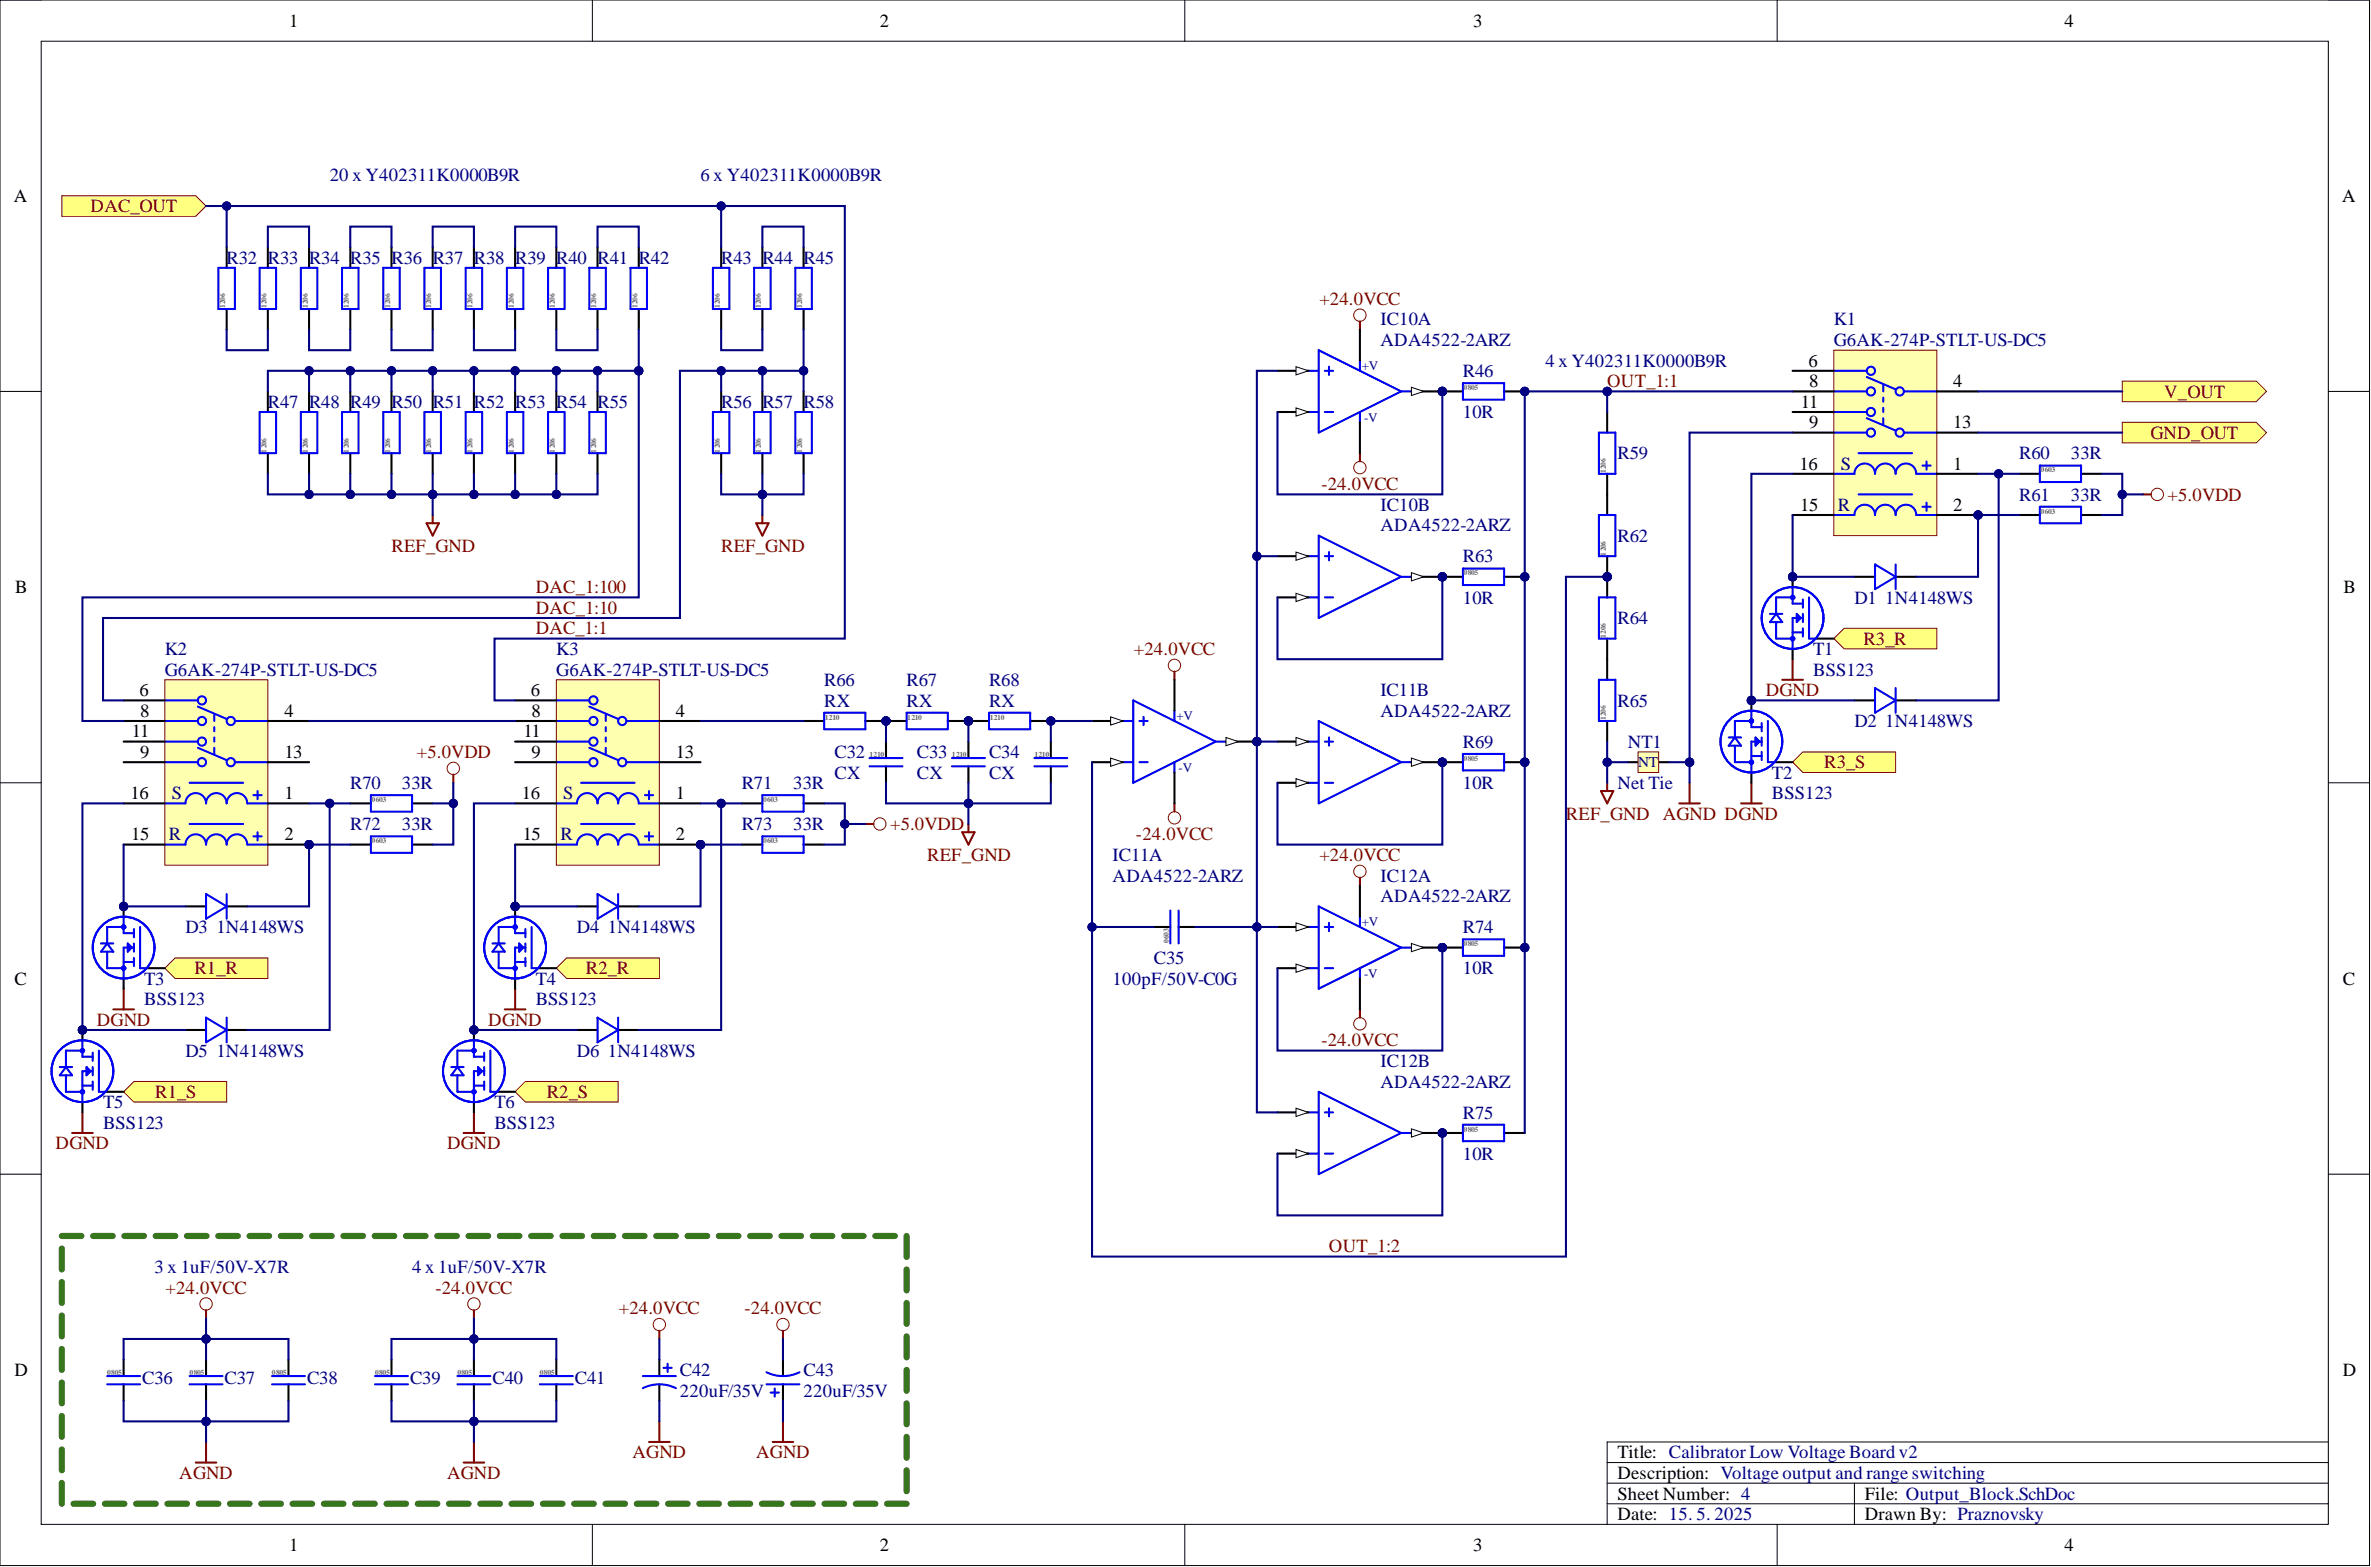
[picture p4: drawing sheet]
<svg xmlns="http://www.w3.org/2000/svg" width="292mm" height="193mm" viewBox="0 0 292 193" stroke-linecap="round" stroke-linejoin="round" font-family="sans-serif">
<defs><g id="words">
<g font-size="2.3">
<text x="35.6" y="3.3">1</text>
<text x="108.4" y="3.3">2</text>
<text x="181.5" y="3.3">3</text>
<text x="254.3" y="3.3">4</text>
<text x="1.7" y="24.9">A</text>
<text x="288.5" y="24.9">A</text>
<text x="222.8" y="45.2">6</text>
<text x="222.9" y="47.7">8</text>
<text x="240.6" y="47.7">4</text>
<text x="221.9" y="50.2">11</text>
<text x="222.9" y="52.8">9</text>
<text x="240.6" y="52.8">13</text>
<text x="221.7" y="57.8">16</text>
<text x="240.6" y="57.8">1</text>
<text x="221.8" y="62.9">15</text>
<text x="240.6" y="62.9">2</text>
<text x="1.9" y="73.1">B</text>
<text x="288.7" y="73.1">B</text>
<text x="17.2" y="85.7">6</text>
<text x="17.3" y="88.3">8</text>
<text x="35" y="88.3">4</text>
<text x="65.4" y="85.7">6</text>
<text x="65.5" y="88.3">8</text>
<text x="83.3" y="88.3">4</text>
<text x="16.2" y="90.8">11</text>
<text x="17.3" y="93.4">9</text>
<text x="35" y="93.4">13</text>
<text x="64.5" y="90.8">11</text>
<text x="65.5" y="93.4">9</text>
<text x="83.3" y="93.4">13</text>
<text x="16.1" y="98.4">16</text>
<text x="35" y="98.4">1</text>
<text x="64.3" y="98.4">16</text>
<text x="83.3" y="98.4">1</text>
<text x="16.2" y="103.5">15</text>
<text x="35" y="103.5">2</text>
<text x="64.4" y="103.5">15</text>
<text x="83.3" y="103.5">2</text>
<text x="1.8" y="121.3">C</text>
<text x="288.6" y="121.3">C</text>
<text x="1.8" y="169.5">D</text>
<text x="288.6" y="169.5">D</text>
<text x="199.3" y="179.6">Title: Calibrator Low Voltage Board v2</text>
<text x="199.3" y="182.1">Description: Voltage output and range switching</text>
<text x="199.3" y="184.7">Sheet Number: 4</text>
<text x="229.7" y="184.7">File: Output_Block.SchDoc</text>
<text x="35.6" y="191">1</text>
<text x="108.4" y="191">2</text>
<text x="181.5" y="191">3</text>
<text x="199.3" y="187.2">Date: 15. 5. 2025</text>
<text x="229.7" y="187.2">Drawn By: Praznovsky</text>
<text x="254.3" y="191">4</text>
</g>
<g font-size="2.3" fill="#000080">
<text x="40.6" y="22.3">20 x Y402311K0000B9R</text>
<text x="86.3" y="22.3">6 x Y402311K0000B9R</text>
<text x="27.9" y="32.5">R32</text>
<text x="33" y="32.5">R33</text>
<text x="38.1" y="32.5">R34 R35 R36 R37</text>
<text x="58.4" y="32.5">R38</text>
<text x="63.5" y="32.5">R39</text>
<text x="68.5" y="32.5">R40 R41 R42</text>
<text x="88.8" y="32.5">R43</text>
<text x="93.9" y="32.5">R44 R45</text>
<text x="170.1" y="40.1">IC10A</text>
<text x="225.9" y="40.1">K1</text>
<text x="170.1" y="42.6">ADA4522-2ARZ</text>
<text x="180.2" y="46.4">R46</text>
<text x="190.4" y="45.2">4 x Y402311K0000B9R</text>
<text x="225.9" y="42.6">G6AK-274P-STLT-US-DC5</text>
<text x="33" y="50.2">R47</text>
<text x="38.1" y="50.2">R48 R49 R50 R51</text>
<text x="58.4" y="50.2">R52</text>
<text x="63.5" y="50.2">R53</text>
<text x="68.5" y="50.2">R54 R55</text>
<text x="88.8" y="50.2">R56</text>
<text x="93.9" y="50.2">R57 R58</text>
<text x="180.2" y="51.5">10R</text>
<text x="199.3" y="56.6">R59</text>
<text x="226.8" y="57.8">S</text>
<text x="248.8" y="56.6">R60</text>
<text x="255.1" y="56.6">33R</text>
<text x="170.1" y="62.9">IC10B</text>
<text x="170.1" y="65.4">ADA4522-2ARZ</text>
<text x="226.4" y="62.9">R</text>
<text x="248.8" y="61.6">R61</text>
<text x="255.1" y="61.6">33R</text>
<text x="180.2" y="69.3">R63</text>
<text x="199.3" y="66.7">R62</text>
<text x="180.2" y="74.3">10R</text>
<text x="199.3" y="76.9">R64</text>
<text x="228.5" y="74.3">D1</text>
<text x="232.3" y="74.3">1N4148WS</text>
<text x="20.3" y="80.7">K2</text>
<text x="20.3" y="83.2">G6AK-274P-STLT-US-DC5</text>
<text x="68.5" y="80.7">K3</text>
<text x="68.5" y="83.2">G6AK-274P-STLT-US-DC5</text>
<text x="223.4" y="80.7">T1</text>
<text x="223.4" y="83.2">BSS123</text>
<text x="101.5" y="84.5">R66</text>
<text x="101.5" y="87">RX</text>
<text x="111.7" y="84.5">R67</text>
<text x="111.7" y="87">RX</text>
<text x="121.8" y="84.5">R68</text>
<text x="121.8" y="87">RX</text>
<text x="170.1" y="85.7">IC11B</text>
<text x="170.1" y="88.3">ADA4522-2ARZ</text>
<text x="199.3" y="87">R65</text>
<text x="228.5" y="89.5">D2</text>
<text x="232.3" y="89.5">1N4148WS</text>
<text x="102.8" y="93.4">C32</text>
<text x="102.8" y="95.9">CX</text>
<text x="113" y="93.4">C33</text>
<text x="113" y="95.9">CX</text>
<text x="121.8" y="93.4">C34</text>
<text x="121.8" y="95.9">CX</text>
<text x="180.2" y="92.1">R69</text>
<text x="200.5" y="92.1">NT1</text>
<text x="218.3" y="95.9">T2</text>
<text x="21.2" y="98.4">S</text>
<text x="43.2" y="97.2">R70</text>
<text x="49.5" y="97.2">33R</text>
<text x="69.4" y="98.4">S</text>
<text x="91.4" y="97.2">R71</text>
<text x="97.7" y="97.2">33R</text>
<text x="180.2" y="97.2">10R</text>
<text x="199.3" y="97.2">Net Tie</text>
<text x="218.3" y="98.4">BSS123</text>
<text x="20.8" y="103.5">R</text>
<text x="43.2" y="102.2">R72</text>
<text x="49.5" y="102.2">33R</text>
<text x="69" y="103.5">R</text>
<text x="91.4" y="102.2">R73</text>
<text x="97.7" y="102.2">33R</text>
<text x="137.1" y="106">IC11A</text>
<text x="137.1" y="108.6">ADA4522-2ARZ</text>
<text x="170.1" y="108.6">IC12A</text>
<text x="170.1" y="111.1">ADA4522-2ARZ</text>
<text x="22.8" y="114.9">D3</text>
<text x="26.7" y="114.9">1N4148WS</text>
<text x="71.1" y="114.9">D4</text>
<text x="74.9" y="114.9">1N4148WS</text>
<text x="142.2" y="118.7">C35</text>
<text x="180.2" y="114.9">R74</text>
<text x="180.2" y="120">10R</text>
<text x="17.8" y="121.3">T3</text>
<text x="17.8" y="123.8">BSS123</text>
<text x="66" y="121.3">T4</text>
<text x="66" y="123.8">BSS123</text>
<text x="137.1" y="121.3">100pF/50V-C0G</text>
<text x="22.8" y="130.1">D5</text>
<text x="26.7" y="130.1">1N4148WS</text>
<text x="71.1" y="130.1">D6</text>
<text x="74.9" y="130.1">1N4148WS</text>
<text x="170.1" y="131.4">IC12B</text>
<text x="12.7" y="136.5">T5</text>
<text x="60.9" y="136.5">T6</text>
<text x="170.1" y="133.9">ADA4522-2ARZ</text>
<text x="180.2" y="137.7">R75</text>
<text x="12.7" y="139">BSS123</text>
<text x="60.9" y="139">BSS123</text>
<text x="180.2" y="142.8">10R</text>
<text x="19" y="156.8">3 x 1uF/50V-X7R</text>
<text x="50.8" y="156.8">4 x 1uF/50V-X7R</text>
<text x="17.5" y="170.5">C36</text>
<text x="27.7" y="170.5">C37</text>
<text x="37.8" y="170.5">C38</text>
<text x="50.5" y="170.5">C39</text>
<text x="60.7" y="170.5">C40</text>
<text x="70.8" y="170.5">C41</text>
<text x="83.8" y="169.5">C42</text>
<text x="83.8" y="172">220uF/35V</text>
<text x="99" y="169.5">C43</text>
<text x="99" y="172">220uF/35V</text>
</g>
<g font-size="2.3" fill="#800000">
<text x="11.2" y="26.1">DAC_OUT</text>
<text x="162.5" y="37.5">+24.0VCC</text>
<text x="198" y="47.7">OUT_1:1</text>
<text x="266.6" y="49">V_OUT</text>
<text x="264.9" y="54">GND_OUT</text>
<text x="162.8" y="60.4">-24.0VCC</text>
<text x="267" y="61.6">+5.0VDD</text>
<text x="48.2" y="68">REF_GND</text>
<text x="88.8" y="68">REF_GND</text>
<text x="66" y="75.6">DAC_1:10</text>
<text x="66" y="73.1">DAC_1:100</text>
<text x="66" y="78.1">DAC_1:1</text>
<text x="139.7" y="80.7">+24.0VCC</text>
<text x="229.6" y="79.4">R3_R</text>
<text x="217.5" y="85.7">DGND</text>
<text x="51.4" y="93.4">+5.0VDD</text>
<text x="224.7" y="94.6">R3_S</text>
<text x="192.9" y="101">REF_GND</text>
<text x="204.9" y="101">AGND DGND</text>
<text x="109.7" y="102.2">+5.0VDD</text>
<text x="114.2" y="106">REF_GND</text>
<text x="140" y="103.5">-24.0VCC</text>
<text x="162.5" y="106">+24.0VCC</text>
<text x="23.9" y="120">R1_R</text>
<text x="72.2" y="120">R2_R</text>
<text x="11.9" y="126.3">DGND</text>
<text x="60.2" y="126.3">DGND</text>
<text x="162.8" y="128.9">-24.0VCC</text>
<text x="19.1" y="135.2">R1_S</text>
<text x="67.4" y="135.2">R2_S</text>
<text x="6.9" y="141.6">DGND</text>
<text x="55.1" y="141.6">DGND</text>
<text x="163.7" y="154.2">OUT_1:2</text>
<text x="20.4" y="159.3">+24.0VCC</text>
<text x="53.6" y="159.3">-24.0VCC</text>
<text x="76.2" y="161.8">+24.0VCC</text>
<text x="91.7" y="161.8">-24.0VCC</text>
<text x="77.9" y="179.6">AGND</text>
<text x="93.2" y="179.6">AGND</text>
<text x="22.1" y="182.1">AGND</text>
<text x="55.1" y="182.1">AGND</text>
</g>
<text font-size="1.9" fill="#000080" x="201.8" y="94.5">NT</text>
<g font-size="1.6" fill="#000080">
<text x="167.8" y="45.6">+V</text>
<text x="168" y="51.9">-V</text>
<text x="144.9" y="88.7">+V</text>
<text x="145.2" y="95">-V</text>
<text x="167.8" y="114.1">+V</text>
<text x="168" y="120.4">-V</text>
</g>
<g font-size=".9" fill="#666">
<text x="27.8" y="38" transform="rotate(-90 27.8 38)">1206</text>
<text x="32.8" y="38" transform="rotate(-90 32.8 38)">1206</text>
<text x="37.9" y="38" transform="rotate(-90 37.9 38)">1206</text>
<text x="43" y="38" transform="rotate(-90 43 38)">1206</text>
<text x="48.1" y="38" transform="rotate(-90 48.1 38)">1206</text>
<text x="53.1" y="38" transform="rotate(-90 53.1 38)">1206</text>
<text x="58.2" y="38" transform="rotate(-90 58.2 38)">1206</text>
<text x="63.3" y="38" transform="rotate(-90 63.3 38)">1206</text>
<text x="68.4" y="38" transform="rotate(-90 68.4 38)">1206</text>
<text x="73.4" y="38" transform="rotate(-90 73.4 38)">1206</text>
<text x="78.5" y="38" transform="rotate(-90 78.5 38)">1206</text>
<text x="88.7" y="38" transform="rotate(-90 88.7 38)">1206</text>
<text x="93.8" y="38" transform="rotate(-90 93.8 38)">1206</text>
<text x="98.8" y="38" transform="rotate(-90 98.8 38)">1206</text>
<text x="180.3" y="48">0805</text>
<text x="32.8" y="55.7" transform="rotate(-90 32.8 55.7)">1206</text>
<text x="37.9" y="55.7" transform="rotate(-90 37.9 55.7)">1206</text>
<text x="43" y="55.7" transform="rotate(-90 43 55.7)">1206</text>
<text x="48.1" y="55.7" transform="rotate(-90 48.1 55.7)">1206</text>
<text x="53.1" y="55.7" transform="rotate(-90 53.1 55.7)">1206</text>
<text x="58.2" y="55.7" transform="rotate(-90 58.2 55.7)">1206</text>
<text x="63.3" y="55.7" transform="rotate(-90 63.3 55.7)">1206</text>
<text x="68.4" y="55.7" transform="rotate(-90 68.4 55.7)">1206</text>
<text x="73.4" y="55.7" transform="rotate(-90 73.4 55.7)">1206</text>
<text x="88.7" y="55.7" transform="rotate(-90 88.7 55.7)">1206</text>
<text x="93.8" y="55.7" transform="rotate(-90 93.8 55.7)">1206</text>
<text x="98.8" y="55.7" transform="rotate(-90 98.8 55.7)">1206</text>
<text x="197.8" y="58.3" transform="rotate(-90 197.8 58.3)">1206</text>
<text x="251.4" y="58.2">0603</text>
<text x="251.4" y="63.3">0603</text>
<text x="180.3" y="70.9">0805</text>
<text x="197.8" y="68.4" transform="rotate(-90 197.8 68.4)">1206</text>
<text x="197.8" y="78.6" transform="rotate(-90 197.8 78.6)">1206</text>
<text x="101.6" y="88.6">1210</text>
<text x="111.8" y="88.6">1210</text>
<text x="121.9" y="88.6">1210</text>
<text x="197.8" y="88.7" transform="rotate(-90 197.8 88.7)">1206</text>
<text x="107.1" y="93.2">1210</text>
<text x="117.3" y="93.2">1210</text>
<text x="127.4" y="93.2">1210</text>
<text x="180.3" y="93.7">0805</text>
<text x="45.8" y="98.8">0603</text>
<text x="94" y="98.8">0603</text>
<text x="45.8" y="103.8">0603</text>
<text x="94" y="103.8">0603</text>
<text x="144" y="116.2" transform="rotate(-90 144 116.2)">0603</text>
<text x="180.3" y="116.5">0805</text>
<text x="180.3" y="139.4">0805</text>
<text x="13.2" y="169.3">0805</text>
<text x="23.4" y="169.3">0805</text>
<text x="33.5" y="169.3">0805</text>
<text x="46.2" y="169.3">0805</text>
<text x="56.4" y="169.3">0805</text>
<text x="66.5" y="169.3">0805</text>
</g>
</g></defs>
<g fill="none" stroke="#000" stroke-width=".12">
<path d="M0 0h291.9v192.8h-291.9zM0 0h5.1M5.1 5.1h281.7v182.6h-281.7zM73 0v5.1M146 0v5.1M218.9 0v5.1M286.8 0h5.1v5.1M0 48.2h5.1M286.8 48.2h5.1M0 96.4h5.1M286.8 96.4h5.1M0 144.6h5.1"/>
<path d="M286.8 144.6h5.1M286.8 177.6h-88.8v10.1M73 187.7v5.1M146 187.7v5.1M198 182.6h88.8M198 180.1h88.8M198 185.2h88.8M218.9 187.7v5.1M228.5 182.6v5.1M291.9 187.7v5.1"/>
</g>
<path d="M7.6 24.1h16.5l1.3 1.3-1.3 1.2h-16.5z" fill-rule="evenodd" fill="#ffff80"/>
<path d="M7.6 24.1h16.5l1.3 1.3-1.3 1.2h-16.5z" fill="none" stroke="#800000" stroke-width=".12"/>
<path d="M52.5 64.4h1.6l-.8 1.6zM53.3 63.4v1M93.2 64.4h1.5l-.8 1.6zM93.9 63.4v1" fill="none" stroke="#800000" stroke-width=".25"/>
<path d="M20.3 119.2l1.3-1.2h11.4v2.5h-11.4z" fill-rule="evenodd" fill="#ffff80"/>
<path d="M20.3 119.2l1.3-1.2h11.4v2.5h-11.4z" fill="none" stroke="#800000" stroke-width=".12"/>
<path d="M15.2 134.4l1.3-1.2h11.4v2.5h-11.4z" fill-rule="evenodd" fill="#ffff80"/>
<path d="M15.2 134.4l1.3-1.2h11.4v2.5h-11.4z" fill="none" stroke="#800000" stroke-width=".12"/>
<path d="M68.5 119.2l1.3-1.2h11.4v2.5h-11.4z" fill-rule="evenodd" fill="#ffff80"/>
<path d="M68.5 119.2l1.3-1.2h11.4v2.5h-11.4z" fill="none" stroke="#800000" stroke-width=".12"/>
<path d="M63.5 134.4l1.2-1.2h11.5v2.5h-11.5z" fill-rule="evenodd" fill="#ffff80"/>
<g fill="none" stroke="#800000" stroke-width=".12">
<path d="M63.5 134.4l1.2-1.2h11.5v2.5h-11.5z"/>
<circle cx="167.5" cy="38.8" r=".76"/>
<circle cx="167.5" cy="57.6" r=".76"/>
<circle cx="144.7" cy="81.9" r=".76"/>
<circle cx="144.7" cy="100.7" r=".76"/>
<circle cx="167.5" cy="107.3" r=".76"/>
<circle cx="167.5" cy="126.1" r=".76"/>
</g>
<path d="M167.5 39.6v1M167.5 55.8v1M144.7 82.7v1M144.7 98.9v1M167.5 108.1v1M167.5 124.3v1" fill="none" stroke="#800000" stroke-width=".25"/>
<path d="M261.5 46.9h16.5l1.2 1.3-1.2 1.3h-16.5z" fill-rule="evenodd" fill="#ffff80"/>
<path d="M261.5 46.9h16.5l1.2 1.3-1.2 1.3h-16.5z" fill="none" stroke="#800000" stroke-width=".12"/>
<path d="M261.5 52h16.5l1.2 1.3-1.2 1.2h-16.5z" fill-rule="evenodd" fill="#ffff80"/>
<path d="M261.5 52h16.5l1.2 1.3-1.2 1.2h-16.5z" fill="none" stroke="#800000" stroke-width=".12"/>
<path d="M225.9 78.6l1.3-1.2h11.4v2.5h-11.4z" fill-rule="evenodd" fill="#ffff80"/>
<path d="M225.9 78.6l1.3-1.2h11.4v2.5h-11.4z" fill="none" stroke="#800000" stroke-width=".12"/>
<path d="M220.8 93.9l1.3-1.3h11.4v2.5h-11.4z" fill-rule="evenodd" fill="#ffff80"/>
<g fill="none" stroke="#800000" stroke-width=".12">
<path d="M220.8 93.9l1.3-1.3h11.4v2.5h-11.4z"/>
<circle cx="25.4" cy="160.6" r=".76"/>
<circle cx="58.4" cy="160.6" r=".76"/>
</g>
<path d="M197.2 97.4h1.6l-.8 1.5zM198 96.4v1M206.9 98.9h2.5M208.2 96.4v2.5M118.5 102.5h1.6l-.8 1.5zM119.3 101.5v1M25.4 161.3v1.1M25.4 177.6v2.5M58.4 161.3v1.1M58.4 177.6v2.5M24.1 180.1h2.6M57.1 180.1h2.6" fill="none" stroke="#800000" stroke-width=".25"/>
<g fill="none" stroke="#38761d" stroke-width=".76">
<path d="M7.6 153.8v2.5M7.6 157.9v2.5M7.6 152.2h2.4M11.5 152.2h2.4M15.3 152.2h2.4M19.2 152.2h2.4M23 152.2h2.4M26.9 152.2h2.4M30.7 152.2h2.5M34.6 152.2h2.4M38.5 152.2h2.4M42.3 152.2h2.4"/>
<path d="M46.2 152.2h2.4M50 152.2h2.4M53.9 152.2h2.4M57.7 152.2h2.4M61.6 152.2h2.4M65.4 152.2h2.4M69.3 152.2h2.4M73.1 152.2h2.5M77 152.2h2.4M80.9 152.2h2.4M84.7 152.2h2.4M88.6 152.2h2.4"/>
<path d="M92.4 152.2h2.4M96.3 152.2h2.4M100.1 152.2h2.4M104 152.2h2.4M107.8 152.2h2.4M111.7 152.2v2.6M111.7 156.3v2.6M7.6 162v2.6M7.6 166.1v2.6M7.6 170.2v2.6M7.6 174.4v2.5M7.6 178.5v2.6"/>
<path d="M111.7 160.4v2.6M111.7 164.6v2.6M111.7 168.7v2.6M111.7 172.8v2.6M111.7 176.9v2.6M7.6 182.6v2.6M9.1 185.2h2.4M12.9 185.2h2.4M16.8 185.2h2.4M20.6 185.2h2.4M24.5 185.2h2.4M28.3 185.2h2.4"/>
<path d="M32.2 185.2h2.4M36 185.2h2.5M39.9 185.2h2.4M43.8 185.2h2.4M47.6 185.2h2.4M51.5 185.2h2.4M55.3 185.2h2.4M59.2 185.2h2.4M63 185.2h2.4M66.9 185.2h2.4M70.7 185.2h2.4M74.6 185.2h2.4"/>
<path d="M78.4 185.2h2.5M82.3 185.2h2.4M86.2 185.2h2.4M90 185.2h2.4M93.9 185.2h2.4M97.7 185.2h2.4M101.6 185.2h2.4M105.4 185.2h2.4M109.3 185.2h2.4M111.7 181.1v2.5"/>
</g>
<g fill="none" stroke="#000" stroke-width=".25">
<path d="M228.5 71h2.5M233.5 71h2.6M200.5 93.9h1.3M204.3 93.9h1.3M228.5 86.3h2.5M233.5 86.3h2.6M22.8 111.6h2.6M27.9 111.6h2.6M71.1 111.6h2.5M76.2 111.6h2.5M22.8 126.8h2.6M27.9 126.8h2.6"/>
<path d="M71.1 126.8h2.5M76.2 126.8h2.5"/>
</g>
<path d="M231 69.5l2.5 1.5-2.5 1.6zM233.5 69.5v3.1M231 84.7l2.5 1.6-2.5 1.5zM233.5 84.7v3.1M25.4 110.1l2.5 1.5-2.5 1.5zM27.9 110.1v3M73.6 110.1l2.6 1.5-2.6 1.5zM76.2 110.1v3M25.4 125.3l2.5 1.5-2.5 1.6zM27.9 125.3v3.1M73.6 125.3l2.6 1.5-2.6 1.6zM76.2 125.3v3.1" fill="none" stroke="#00f" stroke-width=".25"/>
<path d="M201.8 92.6h2.5v2.5h-2.5z" fill-rule="evenodd" fill="#ffffb0"/>
<path d="M201.8 92.6h2.5v2.5h-2.5z" fill="none" stroke="#800000" stroke-width=".12"/>
<g fill="none" stroke="#000" stroke-width=".25">
<path d="M27.9 30.4v2.6M27.9 38.1v2.5M33 30.4v2.6M33 38.1v2.5M38.1 30.4v2.6M38.1 38.1v2.5M43.2 30.4v2.6M43.2 38.1v2.5M48.2 30.4v2.6M48.2 38.1v2.5M53.3 30.4v2.6M53.3 38.1v2.5"/>
<path d="M58.4 30.4v2.6M58.4 38.1v2.5M63.5 30.4v2.6M63.5 38.1v2.5M68.5 30.4v2.6M68.5 38.1v2.5M73.6 30.4v2.6M73.6 38.1v2.5M78.7 30.4v2.6M78.7 38.1v2.5M88.8 30.4v2.6M88.8 38.1v2.5"/>
<path d="M93.9 30.4v2.6M93.9 38.1v2.5M99 30.4v2.6M99 38.1v2.5M33 48.2v2.5M33 55.8v2.5M38.1 48.2v2.5M38.1 55.8v2.5M43.2 48.2v2.5M43.2 55.8v2.5M48.2 48.2v2.5M48.2 55.8v2.5"/>
<path d="M53.3 48.2v2.5M53.3 55.8v2.5M58.4 48.2v2.5M58.4 55.8v2.5M63.5 48.2v2.5M63.5 55.8v2.5M68.5 48.2v2.5M68.5 55.8v2.5M73.6 48.2v2.5M73.6 55.8v2.5M88.8 48.2v2.5M88.8 55.8v2.5"/>
<path d="M93.9 48.2v2.5M93.9 55.8v2.5M99 48.2v2.5M99 55.8v2.5"/>
</g>
<g fill="none" stroke="#00f" stroke-width=".25">
<path d="M26.9 33h2v5.1h-2zM32 33h2v5.1h-2zM37.1 33h2v5.1h-2zM42.1 33h2.1v5.1h-2.1zM47.2 33h2v5.1h-2zM52.3 33h2v5.1h-2zM57.4 33h2v5.1h-2zM62.4 33h2.1v5.1h-2.1zM67.5 33h2.1v5.1h-2.1zM72.6 33h2v5.1h-2zM77.7 33h2v5.1h-2zM87.8 33h2.1v5.1h-2.1z"/>
<path d="M92.9 33h2v5.1h-2zM98 33h2v5.1h-2zM32 50.7h2v5.1h-2zM37.1 50.7h2v5.1h-2zM42.1 50.7h2.1v5.1h-2.1zM47.2 50.7h2v5.1h-2zM52.3 50.7h2v5.1h-2zM57.4 50.7h2v5.1h-2zM62.4 50.7h2.1v5.1h-2.1zM67.5 50.7h2.1v5.1h-2.1zM72.6 50.7h2v5.1h-2zM87.8 50.7h2.1v5.1h-2.1z"/>
<path d="M92.9 50.7h2v5.1h-2zM98 50.7h2v5.1h-2z"/>
</g>
<circle cx="198" cy="71" r=".51" fill="#000080"/>
<circle cx="198" cy="71" r=".51" fill="none" stroke="#000080" stroke-width=".12"/>
<path d="M198 71v2.6M198 78.6v2.6" fill="none" stroke="#000" stroke-width=".25"/>
<circle cx="198" cy="71" r=".51" fill="#000080"/>
<circle cx="198" cy="71" r=".51" fill="none" stroke="#000080" stroke-width=".12"/>
<path d="M197 73.6h2v5h-2zM197 83.7h2v5.1h-2z" fill="none" stroke="#00f" stroke-width=".25"/>
<path d="M198 81.2v2.5M198 88.8v2.5" fill="none" stroke="#000" stroke-width=".25"/>
<circle cx="198" cy="71" r=".51" fill="#000080"/>
<circle cx="198" cy="71" r=".51" fill="none" stroke="#000080" stroke-width=".12"/>
<path d="M198 68.5v2.5" fill="none" stroke="#000" stroke-width=".25"/>
<circle cx="198" cy="71" r=".51" fill="#000080"/>
<circle cx="198" cy="71" r=".51" fill="none" stroke="#000080" stroke-width=".12"/>
<path d="M198 50.7v2.6M198 58.3v5.1" fill="none" stroke="#000" stroke-width=".25"/>
<path d="M197 53.3h2v5h-2zM197 63.4h2v5.1h-2z" fill="none" stroke="#00f" stroke-width=".25"/>
<circle cx="177.7" cy="139.5" r=".51" fill="#000080"/>
<circle cx="177.7" cy="139.5" r=".51" fill="none" stroke="#000080" stroke-width=".12"/>
<path d="M177.7 139.5h2.5" fill="none" stroke="#000" stroke-width=".25"/>
<circle cx="177.7" cy="139.5" r=".51" fill="#000080"/>
<circle cx="177.7" cy="139.5" r=".51" fill="none" stroke="#000080" stroke-width=".12"/>
<path d="M185.3 139.5h2.5" fill="none" stroke="#000" stroke-width=".25"/>
<path d="M180.2 138.5h5.1v2h-5.1z" fill="none" stroke="#00f" stroke-width=".25"/>
<circle cx="177.7" cy="116.7" r=".51" fill="#000080"/>
<circle cx="177.7" cy="116.7" r=".51" fill="none" stroke="#000080" stroke-width=".12"/>
<circle cx="187.8" cy="116.7" r=".51" fill="#000080"/>
<circle cx="187.8" cy="116.7" r=".51" fill="none" stroke="#000080" stroke-width=".12"/>
<path d="M177.7 116.7h2.5" fill="none" stroke="#000" stroke-width=".25"/>
<circle cx="177.7" cy="116.7" r=".51" fill="#000080"/>
<circle cx="177.7" cy="116.7" r=".51" fill="none" stroke="#000080" stroke-width=".12"/>
<path d="M185.3 116.7h2.5" fill="none" stroke="#000" stroke-width=".25"/>
<circle cx="187.8" cy="116.7" r=".51" fill="#000080"/>
<circle cx="187.8" cy="116.7" r=".51" fill="none" stroke="#000080" stroke-width=".12"/>
<path d="M180.2 115.7h5.1v2h-5.1z" fill="none" stroke="#00f" stroke-width=".25"/>
<circle cx="177.7" cy="93.9" r=".51" fill="#000080"/>
<circle cx="177.7" cy="93.9" r=".51" fill="none" stroke="#000080" stroke-width=".12"/>
<circle cx="187.8" cy="93.9" r=".51" fill="#000080"/>
<circle cx="187.8" cy="93.9" r=".51" fill="none" stroke="#000080" stroke-width=".12"/>
<path d="M177.7 93.9h2.5" fill="none" stroke="#000" stroke-width=".25"/>
<circle cx="177.7" cy="93.9" r=".51" fill="#000080"/>
<circle cx="177.7" cy="93.9" r=".51" fill="none" stroke="#000080" stroke-width=".12"/>
<path d="M185.3 93.9h2.5" fill="none" stroke="#000" stroke-width=".25"/>
<circle cx="187.8" cy="93.9" r=".51" fill="#000080"/>
<circle cx="187.8" cy="93.9" r=".51" fill="none" stroke="#000080" stroke-width=".12"/>
<path d="M180.2 92.8h5.1v2.1h-5.1z" fill="none" stroke="#00f" stroke-width=".25"/>
<circle cx="177.7" cy="71" r=".51" fill="#000080"/>
<circle cx="177.7" cy="71" r=".51" fill="none" stroke="#000080" stroke-width=".12"/>
<circle cx="187.8" cy="71" r=".51" fill="#000080"/>
<circle cx="187.8" cy="71" r=".51" fill="none" stroke="#000080" stroke-width=".12"/>
<path d="M177.7 71h2.5" fill="none" stroke="#000" stroke-width=".25"/>
<circle cx="177.7" cy="71" r=".51" fill="#000080"/>
<circle cx="177.7" cy="71" r=".51" fill="none" stroke="#000080" stroke-width=".12"/>
<path d="M185.3 71h2.5" fill="none" stroke="#000" stroke-width=".25"/>
<circle cx="187.8" cy="71" r=".51" fill="#000080"/>
<circle cx="187.8" cy="71" r=".51" fill="none" stroke="#000080" stroke-width=".12"/>
<path d="M180.2 70h5.1v2h-5.1z" fill="none" stroke="#00f" stroke-width=".25"/>
<circle cx="177.7" cy="48.2" r=".51" fill="#000080"/>
<circle cx="177.7" cy="48.2" r=".51" fill="none" stroke="#000080" stroke-width=".12"/>
<circle cx="187.8" cy="48.2" r=".51" fill="#000080"/>
<circle cx="187.8" cy="48.2" r=".51" fill="none" stroke="#000080" stroke-width=".12"/>
<path d="M177.7 48.2h2.5" fill="none" stroke="#000" stroke-width=".25"/>
<circle cx="177.7" cy="48.2" r=".51" fill="#000080"/>
<circle cx="177.7" cy="48.2" r=".51" fill="none" stroke="#000080" stroke-width=".12"/>
<path d="M185.3 48.2h2.5" fill="none" stroke="#000" stroke-width=".25"/>
<circle cx="187.8" cy="48.2" r=".51" fill="#000080"/>
<circle cx="187.8" cy="48.2" r=".51" fill="none" stroke="#000080" stroke-width=".12"/>
<g fill="none" stroke="#00f" stroke-width=".25">
<path d="M180.2 47.2h5.1v2h-5.1zM107.1 94.4h4.1M107.1 93.4h4.1M117.3 94.4h4M117.3 93.4h4M127.4 94.4h4.1M127.4 93.4h4.1M13.2 170.5h4.1M13.2 169.5h4.1M23.4 170.5h4M23.4 169.5h4M33.5 170.5h4.1"/>
<path d="M33.5 169.5h4.1M46.2 170.5h4.1M46.2 169.5h4.1M56.4 170.5h4M56.4 169.5h4M66.5 170.5h4.1M66.5 169.5h4.1"/>
</g>
<g fill="none" stroke="#000" stroke-width=".25">
<path d="M109.2 91.3v2.1M109.2 94.4v2M119.3 91.3v2.1M119.3 94.4v2M129.5 91.3v2.1M129.5 94.4v2M15.2 167.4v2.1M15.2 170.5v2M25.4 167.4v2.1M25.4 170.5v2M35.5 167.4v2.1M35.5 170.5v2"/>
<path d="M48.2 167.4v2.1M48.2 170.5v2M58.4 167.4v2.1M58.4 170.5v2M68.5 167.4v2.1M68.5 170.5v2"/>
</g>
<g fill="none" stroke="#800000" stroke-width=".12">
<circle cx="265.8" cy="60.9" r=".76"/>
<circle cx="55.8" cy="94.6" r=".76"/>
<circle cx="108.4" cy="101.5" r=".76"/>
</g>
<g fill="none" stroke="#800000" stroke-width=".25">
<path d="M264 60.9h1M55.8 95.4v1M214.5 98.9h2.5M215.8 96.4v2.5M219.6 83.7h2.5M220.8 81.2v2.5M106.6 101.5h1M8.9 139.5h2.5M10.2 137v2.5M14 124.3h2.5M15.2 121.8v2.5M57.1 139.5h2.6"/>
<path d="M58.4 137v2.5M62.2 124.3h2.5M63.5 121.8v2.5"/>
</g>
<circle cx="177.7" cy="48.2" r=".51" fill="#000080"/>
<circle cx="177.7" cy="48.2" r=".51" fill="none" stroke="#000080" stroke-width=".12"/>
<path d="M161.2 45.7h1.3M161.2 50.7h1.3M172.6 48.2h1.3" fill="none" stroke="#00f" stroke-width=".25"/>
<path d="M157.4 45.7h3.8" fill="none" stroke="#000" stroke-width=".25"/>
<path d="M159.7 45.2l1.5 .5-1.5 .5z" fill="#f8fcff"/>
<path d="M159.7 45.2l1.5 .5-1.5 .5z" fill="none" stroke="#000" stroke-width=".12"/>
<path d="M157.4 50.7h3.8" fill="none" stroke="#000" stroke-width=".25"/>
<path d="M159.7 50.2l1.5 .5-1.5 .5z" fill="#f8fcff"/>
<path d="M159.7 50.2l1.5 .5-1.5 .5z" fill="none" stroke="#000" stroke-width=".12"/>
<path d="M173.9 48.2h3.8" fill="none" stroke="#000" stroke-width=".25"/>
<path d="M173.9 47.7l1.5 .5-1.5 .5z" fill="#f8fcff"/>
<path d="M173.9 47.7l1.5 .5-1.5 .5z" fill="none" stroke="#000" stroke-width=".12"/>
<circle cx="177.7" cy="48.2" r=".51" fill="#000080"/>
<circle cx="177.7" cy="48.2" r=".51" fill="none" stroke="#000080" stroke-width=".12"/>
<path d="M162.5 43.1l10.1 5.1-10.1 5.1z" fill="#fff"/>
<path d="M162.5 43.1l10.1 5.1-10.1 5.1z" fill="none" stroke="#00f" stroke-width=".12"/>
<path d="M162.5 43.1l10.1 5.1-10.1 5.1zM163.2 45.7h1M163.2 50.7h1M163.7 45.2v1" fill="none" stroke="#00f" stroke-width=".25"/>
<circle cx="177.7" cy="71" r=".51" fill="#000080"/>
<circle cx="177.7" cy="71" r=".51" fill="none" stroke="#000080" stroke-width=".12"/>
<path d="M161.2 68.5h1.3M161.2 73.6h1.3M172.6 71h1.3" fill="none" stroke="#00f" stroke-width=".25"/>
<path d="M157.4 68.5h3.8" fill="none" stroke="#000" stroke-width=".25"/>
<path d="M159.7 68l1.5 .5-1.5 .5z" fill="#f8fcff"/>
<path d="M159.7 68l1.5 .5-1.5 .5z" fill="none" stroke="#000" stroke-width=".12"/>
<path d="M157.4 73.6h3.8" fill="none" stroke="#000" stroke-width=".25"/>
<path d="M159.7 73.1l1.5 .5-1.5 .5z" fill="#f8fcff"/>
<path d="M159.7 73.1l1.5 .5-1.5 .5z" fill="none" stroke="#000" stroke-width=".12"/>
<path d="M173.9 71h3.8" fill="none" stroke="#000" stroke-width=".25"/>
<path d="M173.9 70.5l1.5 .5-1.5 .5z" fill="#f8fcff"/>
<path d="M173.9 70.5l1.5 .5-1.5 .5z" fill="none" stroke="#000" stroke-width=".12"/>
<circle cx="177.7" cy="71" r=".51" fill="#000080"/>
<circle cx="177.7" cy="71" r=".51" fill="none" stroke="#000080" stroke-width=".12"/>
<path d="M162.5 66l10.1 5-10.1 5.1z" fill="#fff"/>
<path d="M162.5 66l10.1 5-10.1 5.1z" fill="none" stroke="#00f" stroke-width=".12"/>
<path d="M167.5 44.4v1.3M167.5 50.7v1.3M162.5 66l10.1 5-10.1 5.1zM163.2 68.5h1M163.2 73.6h1M163.7 68v1" fill="none" stroke="#00f" stroke-width=".25"/>
<path d="M167.5 40.6v3.8M167.5 52v3.8" fill="none" stroke="#000" stroke-width=".25"/>
<circle cx="154.8" cy="91.3" r=".51" fill="#000080"/>
<circle cx="154.8" cy="91.3" r=".51" fill="none" stroke="#000080" stroke-width=".12"/>
<path d="M138.3 88.8h1.3M138.3 93.9h1.3M149.8 91.3h1.2" fill="none" stroke="#00f" stroke-width=".25"/>
<path d="M134.5 88.8h3.8" fill="none" stroke="#000" stroke-width=".25"/>
<path d="M136.8 88.3l1.5 .5-1.5 .5z" fill="#f8fcff"/>
<path d="M136.8 88.3l1.5 .5-1.5 .5z" fill="none" stroke="#000" stroke-width=".12"/>
<path d="M134.5 93.9h3.8" fill="none" stroke="#000" stroke-width=".25"/>
<path d="M136.8 93.4l1.5 .5-1.5 .5z" fill="#f8fcff"/>
<path d="M136.8 93.4l1.5 .5-1.5 .5z" fill="none" stroke="#000" stroke-width=".12"/>
<path d="M151 91.3h3.8" fill="none" stroke="#000" stroke-width=".25"/>
<path d="M151 90.8l1.6 .5-1.6 .5z" fill="#f8fcff"/>
<path d="M151 90.8l1.6 .5-1.6 .5z" fill="none" stroke="#000" stroke-width=".12"/>
<circle cx="154.8" cy="91.3" r=".51" fill="#000080"/>
<circle cx="154.8" cy="91.3" r=".51" fill="none" stroke="#000080" stroke-width=".12"/>
<path d="M139.6 86.3l10.2 5-10.2 5.1z" fill="#fff"/>
<path d="M139.6 86.3l10.2 5-10.2 5.1z" fill="none" stroke="#00f" stroke-width=".12"/>
<path d="M139.6 86.3l10.2 5-10.2 5.1zM140.4 88.8h1M140.4 93.9h1M140.9 88.3v1" fill="none" stroke="#00f" stroke-width=".25"/>
<circle cx="177.7" cy="93.9" r=".51" fill="#000080"/>
<circle cx="177.7" cy="93.9" r=".51" fill="none" stroke="#000080" stroke-width=".12"/>
<path d="M161.2 91.3h1.3M161.2 96.4h1.3M172.6 93.9h1.3" fill="none" stroke="#00f" stroke-width=".25"/>
<path d="M157.4 91.3h3.8" fill="none" stroke="#000" stroke-width=".25"/>
<path d="M159.7 90.8l1.5 .5-1.5 .5z" fill="#f8fcff"/>
<path d="M159.7 90.8l1.5 .5-1.5 .5z" fill="none" stroke="#000" stroke-width=".12"/>
<path d="M157.4 96.4h3.8" fill="none" stroke="#000" stroke-width=".25"/>
<path d="M159.7 95.9l1.5 .5-1.5 .5z" fill="#f8fcff"/>
<path d="M159.7 95.9l1.5 .5-1.5 .5z" fill="none" stroke="#000" stroke-width=".12"/>
<path d="M173.9 93.9h3.8" fill="none" stroke="#000" stroke-width=".25"/>
<path d="M173.9 93.4l1.5 .5-1.5 .5z" fill="#f8fcff"/>
<path d="M173.9 93.4l1.5 .5-1.5 .5z" fill="none" stroke="#000" stroke-width=".12"/>
<circle cx="177.7" cy="93.9" r=".51" fill="#000080"/>
<circle cx="177.7" cy="93.9" r=".51" fill="none" stroke="#000080" stroke-width=".12"/>
<path d="M162.5 88.8l10.1 5.1-10.1 5z" fill="#fff"/>
<path d="M162.5 88.8l10.1 5.1-10.1 5z" fill="none" stroke="#00f" stroke-width=".12"/>
<path d="M144.7 87.5v1.3M144.7 93.9v1.2M162.5 88.8l10.1 5.1-10.1 5zM163.2 91.3h1M163.2 96.4h1M163.7 90.8v1" fill="none" stroke="#00f" stroke-width=".25"/>
<path d="M144.7 83.7v3.8M144.7 95.1v3.8" fill="none" stroke="#000" stroke-width=".25"/>
<circle cx="177.7" cy="116.7" r=".51" fill="#000080"/>
<circle cx="177.7" cy="116.7" r=".51" fill="none" stroke="#000080" stroke-width=".12"/>
<path d="M161.2 114.2h1.3M161.2 119.2h1.3M172.6 116.7h1.3" fill="none" stroke="#00f" stroke-width=".25"/>
<path d="M157.4 114.2h3.8" fill="none" stroke="#000" stroke-width=".25"/>
<path d="M159.7 113.6l1.5 .6-1.5 .5z" fill="#f8fcff"/>
<path d="M159.7 113.6l1.5 .6-1.5 .5z" fill="none" stroke="#000" stroke-width=".12"/>
<path d="M157.4 119.2h3.8" fill="none" stroke="#000" stroke-width=".25"/>
<path d="M159.7 118.7l1.5 .5-1.5 .5z" fill="#f8fcff"/>
<path d="M159.7 118.7l1.5 .5-1.5 .5z" fill="none" stroke="#000" stroke-width=".12"/>
<path d="M173.9 116.7h3.8" fill="none" stroke="#000" stroke-width=".25"/>
<path d="M173.9 116.2l1.5 .5-1.5 .5z" fill="#f8fcff"/>
<path d="M173.9 116.2l1.5 .5-1.5 .5z" fill="none" stroke="#000" stroke-width=".12"/>
<circle cx="177.7" cy="116.7" r=".51" fill="#000080"/>
<circle cx="177.7" cy="116.7" r=".51" fill="none" stroke="#000080" stroke-width=".12"/>
<path d="M162.5 111.6l10.1 5.1-10.1 5.1z" fill="#fff"/>
<path d="M162.5 111.6l10.1 5.1-10.1 5.1z" fill="none" stroke="#00f" stroke-width=".12"/>
<path d="M162.5 111.6l10.1 5.1-10.1 5.1zM163.2 114.2h1M163.2 119.2h1M163.7 113.6v1.1" fill="none" stroke="#00f" stroke-width=".25"/>
<circle cx="177.7" cy="139.5" r=".51" fill="#000080"/>
<circle cx="177.7" cy="139.5" r=".51" fill="none" stroke="#000080" stroke-width=".12"/>
<path d="M161.2 137h1.3M172.6 139.5h1.3M161.2 142.1h1.3" fill="none" stroke="#00f" stroke-width=".25"/>
<path d="M157.4 137h3.8" fill="none" stroke="#000" stroke-width=".25"/>
<path d="M159.7 136.5l1.5 .5-1.5 .5z" fill="#f8fcff"/>
<path d="M159.7 136.5l1.5 .5-1.5 .5z" fill="none" stroke="#000" stroke-width=".12"/>
<path d="M157.4 142.1h3.8" fill="none" stroke="#000" stroke-width=".25"/>
<path d="M159.7 141.6l1.5 .5-1.5 .5z" fill="#f8fcff"/>
<path d="M159.7 141.6l1.5 .5-1.5 .5z" fill="none" stroke="#000" stroke-width=".12"/>
<path d="M173.9 139.5h3.8" fill="none" stroke="#000" stroke-width=".25"/>
<path d="M173.9 139l1.5 .5-1.5 .5z" fill="#f8fcff"/>
<path d="M173.9 139l1.5 .5-1.5 .5z" fill="none" stroke="#000" stroke-width=".12"/>
<circle cx="177.7" cy="139.5" r=".51" fill="#000080"/>
<circle cx="177.7" cy="139.5" r=".51" fill="none" stroke="#000080" stroke-width=".12"/>
<path d="M162.5 134.4l10.1 5.1-10.1 5.1z" fill="#fff"/>
<path d="M162.5 134.4l10.1 5.1-10.1 5.1z" fill="none" stroke="#00f" stroke-width=".12"/>
<path d="M167.5 112.9v1.3M167.5 119.2v1.3M162.5 134.4l10.1 5.1-10.1 5.1zM163.2 137h1M163.7 136.5v1M163.2 142.1h1" fill="none" stroke="#00f" stroke-width=".25"/>
<path d="M167.5 109.1v3.8M167.5 120.5v3.8" fill="none" stroke="#000" stroke-width=".25"/>
<circle cx="38.1" cy="104" r=".51" fill="#000080"/>
<circle cx="38.1" cy="104" r=".51" fill="none" stroke="#000080" stroke-width=".12"/>
<path d="M20.3 83.7h12.7v22.8h-12.7z" fill-rule="evenodd" fill="#ffffb0"/>
<path d="M20.3 83.7h12.7v22.8h-12.7z" fill="none" stroke="#800000" stroke-width=".12"/>
<g fill="none" stroke="#00f" stroke-width=".25">
<path d="M20.3 98.9h2.5a1.27 1.27 0 0 1 1.3-1.2 1.27 1.27 0 0 1 1.3 1.2 1.27 1.27 0 0 1 1.3-1.2 1.27 1.27 0 0 1 1.2 1.2 1.27 1.27 0 0 1 1.3-1.2 1.27 1.27 0 0 1 1.3 1.2h2.5M20.3 93.9h4.1M20.3 88.8h4.1M20.3 91.3h4.1M20.3 86.3h4.1M23.4 96.4h6.6M24.4 87l3.5 1.5M24.4 92.1l3.5 1.5M26.4 88v.8M26.4 89.5v.6M26.4 90.8v.5M26.4 92.1v.7"/>
<path d="M28.9 93.9h4.1M28.9 88.8h4.1M20.3 104h2.5a1.27 1.27 0 0 1 1.3-1.3 1.27 1.27 0 0 1 1.3 1.3 1.27 1.27 0 0 1 1.3-1.3 1.27 1.27 0 0 1 1.2 1.3 1.27 1.27 0 0 1 1.3-1.3 1.27 1.27 0 0 1 1.3 1.3h2.5M23.4 101.5h6.6"/>
<circle cx="24.9" cy="93.9" r=".51"/>
<circle cx="24.9" cy="88.8" r=".51"/>
<circle cx="24.9" cy="86.3" r=".51"/>
<circle cx="24.9" cy="91.3" r=".51"/>
<circle cx="28.4" cy="93.9" r=".51"/>
<circle cx="28.4" cy="88.8" r=".51"/>
</g>
<path d="M15.2 98.9h5.1M15.2 86.3h5.1M15.2 88.8h5.1M15.2 91.3h5.1M15.2 93.9h5.1M33 98.9h5.1M33 88.8h5.1M33 93.9h5.1M15.2 104h5.1M33 104h5.1" fill="none" stroke="#000" stroke-width=".25"/>
<circle cx="38.1" cy="104" r=".51" fill="#000080"/>
<circle cx="38.1" cy="104" r=".51" fill="none" stroke="#000080" stroke-width=".12"/>
<path d="M31.2 97.9h1M31.7 97.4v1M31.2 103h1M31.7 102.5v1" fill="none" stroke="#00f" stroke-width=".25"/>
<circle cx="86.3" cy="104" r=".51" fill="#000080"/>
<circle cx="86.3" cy="104" r=".51" fill="none" stroke="#000080" stroke-width=".12"/>
<path d="M68.5 83.7h12.7v22.8h-12.7z" fill-rule="evenodd" fill="#ffffb0"/>
<path d="M68.5 83.7h12.7v22.8h-12.7z" fill="none" stroke="#800000" stroke-width=".12"/>
<g fill="none" stroke="#00f" stroke-width=".25">
<path d="M68.5 98.9h2.6a1.27 1.27 0 0 1 1.2-1.2 1.27 1.27 0 0 1 1.3 1.2 1.27 1.27 0 0 1 1.3-1.2 1.27 1.27 0 0 1 1.3 1.2 1.27 1.27 0 0 1 1.2-1.2 1.27 1.27 0 0 1 1.3 1.2h2.5M68.5 93.9h4.1M68.5 88.8h4.1M68.5 91.3h4.1M68.5 86.3h4.1M71.6 96.4h6.6M72.6 87l3.6 1.5M72.6 92.1l3.6 1.5M74.6 88v.8M74.6 89.5v.6M74.6 90.8v.5M74.6 92.1v.7"/>
<path d="M77.2 93.9h4M77.2 88.8h4M68.5 104h2.6a1.27 1.27 0 0 1 1.2-1.3 1.27 1.27 0 0 1 1.3 1.3 1.27 1.27 0 0 1 1.3-1.3 1.27 1.27 0 0 1 1.3 1.3 1.27 1.27 0 0 1 1.2-1.3 1.27 1.27 0 0 1 1.3 1.3h2.5M71.6 101.5h6.6"/>
<circle cx="73.1" cy="93.9" r=".51"/>
<circle cx="73.1" cy="88.8" r=".51"/>
<circle cx="73.1" cy="86.3" r=".51"/>
<circle cx="73.1" cy="91.3" r=".51"/>
<circle cx="76.7" cy="93.9" r=".51"/>
<circle cx="76.7" cy="88.8" r=".51"/>
</g>
<path d="M63.5 98.9h5M63.5 86.3h5M63.5 88.8h5M63.5 91.3h5M63.5 93.9h5M81.2 98.9h5.1M81.2 88.8h5.1M81.2 93.9h5.1M63.5 104h5M81.2 104h5.1" fill="none" stroke="#000" stroke-width=".25"/>
<circle cx="86.3" cy="104" r=".51" fill="#000080"/>
<circle cx="86.3" cy="104" r=".51" fill="none" stroke="#000080" stroke-width=".12"/>
<path d="M79.5 97.9h1M80 97.4v1M79.5 103h1M80 102.5v1" fill="none" stroke="#00f" stroke-width=".25"/>
<circle cx="243.7" cy="63.4" r=".51" fill="#000080"/>
<circle cx="243.7" cy="63.4" r=".51" fill="none" stroke="#000080" stroke-width=".12"/>
<path d="M225.9 43.1h12.7v22.9h-12.7z" fill-rule="evenodd" fill="#ffffb0"/>
<path d="M225.9 43.1h12.7v22.9h-12.7z" fill="none" stroke="#800000" stroke-width=".12"/>
<g fill="none" stroke="#00f" stroke-width=".25">
<path d="M225.9 58.3h2.6a1.27 1.27 0 0 1 1.2-1.2 1.27 1.27 0 0 1 1.3 1.2 1.27 1.27 0 0 1 1.3-1.2 1.27 1.27 0 0 1 1.2 1.2 1.27 1.27 0 0 1 1.3-1.2 1.27 1.27 0 0 1 1.3 1.2h2.5M225.9 53.3h4.1M225.9 48.2h4.1M225.9 50.7h4.1M225.9 45.7h4.1M229 55.8h6.6M230 46.4l3.5 1.5M230 51.5l3.5 1.5M232 47.4v.8M232 49v.5M232 50.2v.5M232 51.5v.8"/>
<path d="M234.5 53.3h4.1M234.5 48.2h4.1M225.9 63.4h2.6a1.27 1.27 0 0 1 1.2-1.2 1.27 1.27 0 0 1 1.3 1.2 1.27 1.27 0 0 1 1.3-1.2 1.27 1.27 0 0 1 1.2 1.2 1.27 1.27 0 0 1 1.3-1.2 1.27 1.27 0 0 1 1.3 1.2h2.5M229 60.9h6.6"/>
<circle cx="230.5" cy="48.2" r=".51"/>
<circle cx="230.5" cy="53.3" r=".51"/>
<circle cx="230.5" cy="45.7" r=".51"/>
<circle cx="230.5" cy="50.7" r=".51"/>
<circle cx="234" cy="48.2" r=".51"/>
<circle cx="234" cy="53.3" r=".51"/>
</g>
<path d="M220.8 58.3h5.1M220.8 45.7h5.1M220.8 48.2h5.1M220.8 50.7h5.1M220.8 53.3h5.1M238.6 58.3h5.1M238.6 48.2h5.1M238.6 53.3h5.1M220.8 63.4h5.1M238.6 63.4h5.1" fill="none" stroke="#000" stroke-width=".25"/>
<circle cx="243.7" cy="63.4" r=".51" fill="#000080"/>
<circle cx="243.7" cy="63.4" r=".51" fill="none" stroke="#000080" stroke-width=".12"/>
<path d="M236.8 57.3h1M237.3 56.8v1M236.8 62.4h1M237.3 61.9v1" fill="none" stroke="#00f" stroke-width=".25"/>
<circle cx="198" cy="48.2" r=".51" fill="#000080"/>
<circle cx="198" cy="48.2" r=".51" fill="none" stroke="#000080" stroke-width=".12"/>
<circle cx="109.2" cy="88.8" r=".51" fill="#000080"/>
<circle cx="109.2" cy="88.8" r=".51" fill="none" stroke="#000080" stroke-width=".12"/>
<path d="M99 88.8h2.5M106.6 88.8h2.6" fill="none" stroke="#000" stroke-width=".25"/>
<circle cx="109.2" cy="88.8" r=".51" fill="#000080"/>
<circle cx="109.2" cy="88.8" r=".51" fill="none" stroke="#000080" stroke-width=".12"/>
<path d="M101.5 87.8h5.1v2h-5.1z" fill="none" stroke="#00f" stroke-width=".25"/>
<circle cx="109.2" cy="88.8" r=".51" fill="#000080"/>
<circle cx="109.2" cy="88.8" r=".51" fill="none" stroke="#000080" stroke-width=".12"/>
<circle cx="119.3" cy="88.8" r=".51" fill="#000080"/>
<circle cx="119.3" cy="88.8" r=".51" fill="none" stroke="#000080" stroke-width=".12"/>
<path d="M109.2 88.8h2.5" fill="none" stroke="#000" stroke-width=".25"/>
<circle cx="109.2" cy="88.8" r=".51" fill="#000080"/>
<circle cx="109.2" cy="88.8" r=".51" fill="none" stroke="#000080" stroke-width=".12"/>
<path d="M116.8 88.8h2.5" fill="none" stroke="#000" stroke-width=".25"/>
<circle cx="119.3" cy="88.8" r=".51" fill="#000080"/>
<circle cx="119.3" cy="88.8" r=".51" fill="none" stroke="#000080" stroke-width=".12"/>
<path d="M111.7 87.8h5.1v2h-5.1z" fill="none" stroke="#00f" stroke-width=".25"/>
<circle cx="119.3" cy="88.8" r=".51" fill="#000080"/>
<circle cx="119.3" cy="88.8" r=".51" fill="none" stroke="#000080" stroke-width=".12"/>
<circle cx="129.5" cy="88.8" r=".51" fill="#000080"/>
<circle cx="129.5" cy="88.8" r=".51" fill="none" stroke="#000080" stroke-width=".12"/>
<path d="M119.3 88.8h2.5" fill="none" stroke="#000" stroke-width=".25"/>
<circle cx="119.3" cy="88.8" r=".51" fill="#000080"/>
<circle cx="119.3" cy="88.8" r=".51" fill="none" stroke="#000080" stroke-width=".12"/>
<path d="M126.9 88.8h2.6" fill="none" stroke="#000" stroke-width=".25"/>
<circle cx="129.5" cy="88.8" r=".51" fill="#000080"/>
<circle cx="129.5" cy="88.8" r=".51" fill="none" stroke="#000080" stroke-width=".12"/>
<g fill="none" stroke="#00f" stroke-width=".25">
<path d="M251.3 57.3h5.1v2.1h-5.1zM251.3 62.4h5.1v2h-5.1zM45.7 97.9h5.1v2h-5.1zM93.9 97.9h5.1v2h-5.1zM121.8 87.8h5.1v2h-5.1zM45.7 103h5.1v2h-5.1zM93.9 103h5.1v2h-5.1zM144.2 112.1v4.1M145.2 112.1v4.1M79.2 171a4.6 4.6 0 0 1 4.1 0M79.2 169.5h4.1M81.7 168.4h1.1"/>
<path d="M82.2 167.9v1M94.4 169a4.6 4.6 0 0 0 4.1 0M94.4 170.5h4.1M94.9 171.5h1.1M95.4 171v1"/>
</g>
<g fill="none" stroke="#000" stroke-width=".25">
<path d="M248.8 58.3h2.5M256.4 58.3h2.5M248.8 63.4h2.5M256.4 63.4h2.5M43.2 98.9h2.5M50.8 98.9h2.5M91.4 98.9h2.5M99 98.9h2.5M43.2 104h2.5M50.8 104h2.5M91.4 104h2.5M99 104h2.5"/>
<path d="M142.2 114.2h2M145.2 114.2h2M81.2 167.4v2.1M81.2 170.5v2M96.5 167.4v2.1M96.5 170.5v2"/>
</g>
<path d="M80 177.6h2.5M81.2 163.9v1M81.2 175v2.6M95.2 177.6h2.5M96.5 163.9v1M96.5 175v2.6" fill="none" stroke="#800000" stroke-width=".25"/>
<g fill="none" stroke="#800000" stroke-width=".12">
<circle cx="81.2" cy="163.1" r=".76"/>
<circle cx="96.5" cy="163.1" r=".76"/>
</g>
<circle cx="15.2" cy="111.6" r=".51" fill="#000080"/>
<circle cx="15.2" cy="111.6" r=".51" fill="none" stroke="#000080" stroke-width=".12"/>
<path d="M15.2 111.6v1.3" fill="none" stroke="#000" stroke-width=".25"/>
<circle cx="15.2" cy="111.6" r=".51" fill="#000080"/>
<circle cx="15.2" cy="111.6" r=".51" fill="none" stroke="#000080" stroke-width=".12"/>
<path d="M18.1 119.2h2.2M15.2 120.5v1.3" fill="none" stroke="#000" stroke-width=".25"/>
<g fill="none" stroke="#00f" stroke-width=".25">
<path d="M12.4 116.2h1.6M13.2 117.2v2h2M13.2 116.2l.8 1h-1.6zM15.2 112.9v2h1.3M15.2 118.5h1.3M15.2 114.2h-2v2M15.7 116.2l.5 .5-.5 .5zM15.7 116.4l.3 .3-.3 .2M16.5 114.4v1M16.5 116.2v1M16.5 118v1M16.5 116.7h-1.3v3.8"/>
<path d="M17.3 114.2v5h.7"/>
<circle cx="15.2" cy="116.7" r="3.8"/>
<circle cx="15.2" cy="119.2" r=".2"/>
<circle cx="15.2" cy="114.2" r=".2"/>
</g>
<circle cx="10.2" cy="126.8" r=".51" fill="#000080"/>
<circle cx="10.2" cy="126.8" r=".51" fill="none" stroke="#000080" stroke-width=".12"/>
<path d="M10.2 126.8v1.3" fill="none" stroke="#000" stroke-width=".25"/>
<circle cx="10.2" cy="126.8" r=".51" fill="#000080"/>
<circle cx="10.2" cy="126.8" r=".51" fill="none" stroke="#000080" stroke-width=".12"/>
<path d="M10.2 135.7v1.3M13.1 134.4h2.1" fill="none" stroke="#000" stroke-width=".25"/>
<g fill="none" stroke="#00f" stroke-width=".25">
<path d="M7.4 131.4h1.5M8.1 132.4v2h2.1M8.1 131.4l.8 1h-1.5zM10.2 128.1v2h1.2M10.2 133.7h1.2M10.2 129.4h-2.1v2M10.7 131.4l.5 .5-.5 .5zM10.7 131.7l.2 .2-.2 .3M11.4 129.6v1M11.4 131.4v1M11.4 133.2v1M11.4 131.9h-1.2v3.8"/>
<path d="M12.2 129.4v5h.7"/>
<circle cx="10.2" cy="131.9" r="3.8"/>
<circle cx="10.2" cy="129.4" r=".2"/>
<circle cx="10.2" cy="134.5" r=".2"/>
</g>
<circle cx="63.5" cy="111.6" r=".51" fill="#000080"/>
<circle cx="63.5" cy="111.6" r=".51" fill="none" stroke="#000080" stroke-width=".12"/>
<path d="M63.5 111.6v1.3" fill="none" stroke="#000" stroke-width=".25"/>
<circle cx="63.5" cy="111.6" r=".51" fill="#000080"/>
<circle cx="63.5" cy="111.6" r=".51" fill="none" stroke="#000080" stroke-width=".12"/>
<path d="M66.4 119.2h2.1M63.5 120.5v1.3" fill="none" stroke="#000" stroke-width=".25"/>
<g fill="none" stroke="#00f" stroke-width=".25">
<path d="M60.7 116.2h1.5M61.4 117.2v2h2.1M61.4 116.2l.8 1h-1.5zM63.5 112.9v2h1.2M63.5 118.5h1.2M63.5 114.2h-2.1v2M64 116.2l.5 .5-.5 .5zM64 116.4l.2 .3-.2 .2M64.7 114.4v1M64.7 116.2v1M64.7 118v1M64.7 116.7h-1.2v3.8"/>
<path d="M65.5 114.2v5h.8"/>
<circle cx="63.5" cy="116.7" r="3.8"/>
<circle cx="63.5" cy="119.2" r=".2"/>
<circle cx="63.5" cy="114.2" r=".2"/>
</g>
<circle cx="58.4" cy="126.8" r=".51" fill="#000080"/>
<circle cx="58.4" cy="126.8" r=".51" fill="none" stroke="#000080" stroke-width=".12"/>
<path d="M58.4 126.8v1.3" fill="none" stroke="#000" stroke-width=".25"/>
<circle cx="58.4" cy="126.8" r=".51" fill="#000080"/>
<circle cx="58.4" cy="126.8" r=".51" fill="none" stroke="#000080" stroke-width=".12"/>
<path d="M58.4 135.7v1.3M61.3 134.4h2.2" fill="none" stroke="#000" stroke-width=".25"/>
<g fill="none" stroke="#00f" stroke-width=".25">
<path d="M55.6 131.4h1.5M56.4 132.4v2h2M56.4 131.4l.7 1h-1.5zM58.4 128.1v2h1.3M58.4 133.7h1.3M58.4 129.4h-2v2M58.9 131.4l.5 .5-.5 .5zM58.9 131.7l.2 .2-.2 .3M59.7 129.6v1M59.7 131.4v1M59.7 133.2v1M59.7 131.9h-1.3v3.8"/>
<path d="M60.4 129.4v5h.8"/>
<circle cx="58.4" cy="131.9" r="3.8"/>
<circle cx="58.4" cy="129.4" r=".2"/>
<circle cx="58.4" cy="134.5" r=".2"/>
</g>
<circle cx="220.8" cy="71" r=".51" fill="#000080"/>
<circle cx="220.8" cy="71" r=".51" fill="none" stroke="#000080" stroke-width=".12"/>
<path d="M220.8 71v1.3" fill="none" stroke="#000" stroke-width=".25"/>
<circle cx="220.8" cy="71" r=".51" fill="#000080"/>
<circle cx="220.8" cy="71" r=".51" fill="none" stroke="#000080" stroke-width=".12"/>
<path d="M220.8 79.9v1.3M223.8 78.6h2.1" fill="none" stroke="#000" stroke-width=".25"/>
<g fill="none" stroke="#00f" stroke-width=".25">
<path d="M218.1 75.6h1.5M218.8 76.6v2h2M218.8 75.6l.8 1h-1.5zM220.8 72.3v2h1.3M220.8 77.9h1.3M220.8 73.6h-2v2M221.4 75.6l.5 .5-.5 .5zM221.4 75.9l.2 .2-.2 .3M222.1 73.8v1M222.1 75.6v1M222.1 77.4v1M222.1 76.1h-1.3v3.8"/>
<path d="M222.9 73.6v5h.7"/>
<circle cx="220.8" cy="76.1" r="3.8"/>
<circle cx="220.8" cy="78.6" r=".21"/>
<circle cx="220.8" cy="73.6" r=".21"/>
</g>
<circle cx="215.8" cy="86.3" r=".51" fill="#000080"/>
<circle cx="215.8" cy="86.3" r=".51" fill="none" stroke="#000080" stroke-width=".12"/>
<path d="M215.8 86.3v1.2" fill="none" stroke="#000" stroke-width=".25"/>
<circle cx="215.8" cy="86.3" r=".51" fill="#000080"/>
<circle cx="215.8" cy="86.3" r=".51" fill="none" stroke="#000080" stroke-width=".12"/>
<path d="M215.8 95.1v1.3M218.7 93.9h2.1" fill="none" stroke="#000" stroke-width=".25"/>
<g fill="none" stroke="#00f" stroke-width=".25">
<path d="M213 90.8h1.5M213.7 91.8v2.1h2.1M213.7 90.8l.8 1h-1.5zM215.8 87.5v2h1.2M215.8 93.1h1.2M215.8 88.8h-2.1v2M216.3 90.8l.5 .5-.5 .5zM216.3 91.1l.2 .2-.2 .3M217 89v1.1M217 90.8v1M217 92.6v1M217 91.3h-1.2v3.8"/>
<path d="M217.8 88.8v5.1h.8"/>
<circle cx="215.8" cy="91.3" r="3.8"/>
<circle cx="215.8" cy="93.9" r=".21"/>
<circle cx="215.8" cy="88.8" r=".21"/>
</g>
<path d="M38.1 58.3v2.6" fill="none" stroke="#000080" stroke-width=".25"/>
<circle cx="38.1" cy="60.9" r=".51" fill="#000080"/>
<circle cx="38.1" cy="60.9" r=".51" fill="none" stroke="#000080" stroke-width=".12"/>
<path d="M43.2 58.3v2.6" fill="none" stroke="#000080" stroke-width=".25"/>
<circle cx="43.2" cy="60.9" r=".51" fill="#000080"/>
<circle cx="43.2" cy="60.9" r=".51" fill="none" stroke="#000080" stroke-width=".12"/>
<path d="M48.2 58.3v2.6" fill="none" stroke="#000080" stroke-width=".25"/>
<circle cx="48.2" cy="60.9" r=".51" fill="#000080"/>
<circle cx="48.2" cy="60.9" r=".51" fill="none" stroke="#000080" stroke-width=".12"/>
<path d="M53.3 58.3v2.6" fill="none" stroke="#000080" stroke-width=".25"/>
<circle cx="53.3" cy="60.9" r=".51" fill="#000080"/>
<circle cx="53.3" cy="60.9" r=".51" fill="none" stroke="#000080" stroke-width=".12"/>
<path d="M58.4 58.3v2.6" fill="none" stroke="#000080" stroke-width=".25"/>
<circle cx="58.4" cy="60.9" r=".51" fill="#000080"/>
<circle cx="58.4" cy="60.9" r=".51" fill="none" stroke="#000080" stroke-width=".12"/>
<path d="M63.5 58.3v2.6" fill="none" stroke="#000080" stroke-width=".25"/>
<circle cx="63.5" cy="60.9" r=".51" fill="#000080"/>
<circle cx="63.5" cy="60.9" r=".51" fill="none" stroke="#000080" stroke-width=".12"/>
<path d="M68.5 58.3v2.6" fill="none" stroke="#000080" stroke-width=".25"/>
<circle cx="68.5" cy="60.9" r=".51" fill="#000080"/>
<circle cx="68.5" cy="60.9" r=".51" fill="none" stroke="#000080" stroke-width=".12"/>
<path d="M68.5 45.7v2.5" fill="none" stroke="#000080" stroke-width=".25"/>
<circle cx="68.5" cy="45.7" r=".51" fill="#000080"/>
<circle cx="68.5" cy="45.7" r=".51" fill="none" stroke="#000080" stroke-width=".12"/>
<path d="M63.5 45.7v2.5" fill="none" stroke="#000080" stroke-width=".25"/>
<circle cx="63.5" cy="45.7" r=".51" fill="#000080"/>
<circle cx="63.5" cy="45.7" r=".51" fill="none" stroke="#000080" stroke-width=".12"/>
<path d="M58.4 45.7v2.5" fill="none" stroke="#000080" stroke-width=".25"/>
<circle cx="58.4" cy="45.7" r=".51" fill="#000080"/>
<circle cx="58.4" cy="45.7" r=".51" fill="none" stroke="#000080" stroke-width=".12"/>
<path d="M53.3 45.7v2.5" fill="none" stroke="#000080" stroke-width=".25"/>
<circle cx="53.3" cy="45.7" r=".51" fill="#000080"/>
<circle cx="53.3" cy="45.7" r=".51" fill="none" stroke="#000080" stroke-width=".12"/>
<path d="M48.2 45.7v2.5" fill="none" stroke="#000080" stroke-width=".25"/>
<circle cx="48.2" cy="45.7" r=".51" fill="#000080"/>
<circle cx="48.2" cy="45.7" r=".51" fill="none" stroke="#000080" stroke-width=".12"/>
<path d="M43.2 45.7v2.5" fill="none" stroke="#000080" stroke-width=".25"/>
<circle cx="43.2" cy="45.7" r=".51" fill="#000080"/>
<circle cx="43.2" cy="45.7" r=".51" fill="none" stroke="#000080" stroke-width=".12"/>
<path d="M38.1 45.7v2.5" fill="none" stroke="#000080" stroke-width=".25"/>
<circle cx="38.1" cy="45.7" r=".51" fill="#000080"/>
<circle cx="38.1" cy="45.7" r=".51" fill="none" stroke="#000080" stroke-width=".12"/>
<path d="M25.4 25.4h2.5v5" fill="none" stroke="#000080" stroke-width=".25"/>
<circle cx="27.9" cy="25.4" r=".51" fill="#000080"/>
<circle cx="27.9" cy="25.4" r=".51" fill="none" stroke="#000080" stroke-width=".12"/>
<path d="M33 30.4v-2.5h5.1v2.5M43.2 30.4v-2.5h5v2.5M53.3 30.4v-2.5h5.1v2.5M63.5 30.4v-2.5h5v2.5M73.6 30.4v-2.5h5.1v2.5M27.9 40.6v2.5h5.1v-2.5M38.1 40.6v2.5h5.1v-2.5M48.2 40.6v2.5h5.1v-2.5M58.4 40.6v2.5h5.1v-2.5M68.5 40.6v2.5h5.1v-2.5M78.7 40.6v5.1" fill="none" stroke="#000080" stroke-width=".25"/>
<circle cx="78.7" cy="45.7" r=".51" fill="#000080"/>
<circle cx="78.7" cy="45.7" r=".51" fill="none" stroke="#000080" stroke-width=".12"/>
<path d="M73.6 45.7h5.1" fill="none" stroke="#000080" stroke-width=".25"/>
<circle cx="73.6" cy="45.7" r=".51" fill="#000080"/>
<circle cx="73.6" cy="45.7" r=".51" fill="none" stroke="#000080" stroke-width=".12"/>
<circle cx="78.7" cy="45.7" r=".51" fill="#000080"/>
<circle cx="78.7" cy="45.7" r=".51" fill="none" stroke="#000080" stroke-width=".12"/>
<path d="M27.9 25.4h60.9v5" fill="none" stroke="#000080" stroke-width=".25"/>
<circle cx="27.9" cy="25.4" r=".51" fill="#000080"/>
<circle cx="27.9" cy="25.4" r=".51" fill="none" stroke="#000080" stroke-width=".12"/>
<circle cx="88.8" cy="25.4" r=".51" fill="#000080"/>
<circle cx="88.8" cy="25.4" r=".51" fill="none" stroke="#000080" stroke-width=".12"/>
<path d="M93.9 30.4v-2.5h5.1v2.5M88.8 40.6v2.5h5.1v-2.5M93.9 45.7v2.5" fill="none" stroke="#000080" stroke-width=".25"/>
<circle cx="93.9" cy="45.7" r=".51" fill="#000080"/>
<circle cx="93.9" cy="45.7" r=".51" fill="none" stroke="#000080" stroke-width=".12"/>
<path d="M93.9 58.3v2.6" fill="none" stroke="#000080" stroke-width=".25"/>
<circle cx="93.9" cy="60.9" r=".51" fill="#000080"/>
<circle cx="93.9" cy="60.9" r=".51" fill="none" stroke="#000080" stroke-width=".12"/>
<path d="M99 40.6v5.1" fill="none" stroke="#000080" stroke-width=".25"/>
<circle cx="99" cy="45.7" r=".51" fill="#000080"/>
<circle cx="99" cy="45.7" r=".51" fill="none" stroke="#000080" stroke-width=".12"/>
<path d="M53.3 98.9h2.5v5.1h-2.5" fill="none" stroke="#000080" stroke-width=".25"/>
<circle cx="55.8" cy="98.9" r=".51" fill="#000080"/>
<circle cx="55.8" cy="98.9" r=".51" fill="none" stroke="#000080" stroke-width=".12"/>
<path d="M38.1 104v7.6h-7.6" fill="none" stroke="#000080" stroke-width=".25"/>
<circle cx="38.1" cy="104" r=".51" fill="#000080"/>
<circle cx="38.1" cy="104" r=".51" fill="none" stroke="#000080" stroke-width=".12"/>
<path d="M38.1 104h5.1" fill="none" stroke="#000080" stroke-width=".25"/>
<circle cx="38.1" cy="104" r=".51" fill="#000080"/>
<circle cx="38.1" cy="104" r=".51" fill="none" stroke="#000080" stroke-width=".12"/>
<path d="M55.8 96.4v2.5" fill="none" stroke="#000080" stroke-width=".25"/>
<circle cx="55.8" cy="98.9" r=".51" fill="#000080"/>
<circle cx="55.8" cy="98.9" r=".51" fill="none" stroke="#000080" stroke-width=".12"/>
<path d="M40.6 98.9v27.9h-10.1" fill="none" stroke="#000080" stroke-width=".25"/>
<circle cx="40.6" cy="98.9" r=".51" fill="#000080"/>
<circle cx="40.6" cy="98.9" r=".51" fill="none" stroke="#000080" stroke-width=".12"/>
<path d="M101.5 98.9h2.6v5.1h-2.6" fill="none" stroke="#000080" stroke-width=".25"/>
<circle cx="104.1" cy="101.5" r=".51" fill="#000080"/>
<circle cx="104.1" cy="101.5" r=".51" fill="none" stroke="#000080" stroke-width=".12"/>
<path d="M86.3 104v7.6h-7.6" fill="none" stroke="#000080" stroke-width=".25"/>
<circle cx="86.3" cy="104" r=".51" fill="#000080"/>
<circle cx="86.3" cy="104" r=".51" fill="none" stroke="#000080" stroke-width=".12"/>
<path d="M63.5 111.6h7.6" fill="none" stroke="#000080" stroke-width=".25"/>
<circle cx="63.5" cy="111.6" r=".51" fill="#000080"/>
<circle cx="63.5" cy="111.6" r=".51" fill="none" stroke="#000080" stroke-width=".12"/>
<path d="M88.8 98.9v27.9h-10.1" fill="none" stroke="#000080" stroke-width=".25"/>
<circle cx="88.8" cy="98.9" r=".51" fill="#000080"/>
<circle cx="88.8" cy="98.9" r=".51" fill="none" stroke="#000080" stroke-width=".12"/>
<path d="M78.7 45.7v27.9h-68.5v15.2h5" fill="none" stroke="#000080" stroke-width=".25"/>
<circle cx="78.7" cy="45.7" r=".51" fill="#000080"/>
<circle cx="78.7" cy="45.7" r=".51" fill="none" stroke="#000080" stroke-width=".12"/>
<path d="M88.8 45.7h-5v30.4h-71.1v10.2h2.5" fill="none" stroke="#000080" stroke-width=".25"/>
<circle cx="88.8" cy="45.7" r=".51" fill="#000080"/>
<circle cx="88.8" cy="45.7" r=".51" fill="none" stroke="#000080" stroke-width=".12"/>
<path d="M88.8 25.4h15.3v53.2h-43.2v7.7h2.6" fill="none" stroke="#000080" stroke-width=".25"/>
<circle cx="88.8" cy="25.4" r=".51" fill="#000080"/>
<circle cx="88.8" cy="25.4" r=".51" fill="none" stroke="#000080" stroke-width=".12"/>
<path d="M38.1 88.8h25.4M86.3 88.8h12.7M86.3 104h5.1" fill="none" stroke="#000080" stroke-width=".25"/>
<circle cx="86.3" cy="104" r=".51" fill="#000080"/>
<circle cx="86.3" cy="104" r=".51" fill="none" stroke="#000080" stroke-width=".12"/>
<path d="M243.7 63.4v7.6h-7.6" fill="none" stroke="#000080" stroke-width=".25"/>
<circle cx="243.7" cy="63.4" r=".51" fill="#000080"/>
<circle cx="243.7" cy="63.4" r=".51" fill="none" stroke="#000080" stroke-width=".12"/>
<path d="M220.8 71h7.7" fill="none" stroke="#000080" stroke-width=".25"/>
<circle cx="220.8" cy="71" r=".51" fill="#000080"/>
<circle cx="220.8" cy="71" r=".51" fill="none" stroke="#000080" stroke-width=".12"/>
<path d="M246.2 58.3v28h-10.1" fill="none" stroke="#000080" stroke-width=".25"/>
<circle cx="246.2" cy="58.3" r=".51" fill="#000080"/>
<circle cx="246.2" cy="58.3" r=".51" fill="none" stroke="#000080" stroke-width=".12"/>
<path d="M15.2 104v7.6h7.6" fill="none" stroke="#000080" stroke-width=".25"/>
<circle cx="15.2" cy="111.6" r=".51" fill="#000080"/>
<circle cx="15.2" cy="111.6" r=".51" fill="none" stroke="#000080" stroke-width=".12"/>
<path d="M15.2 98.9h-5v27.9" fill="none" stroke="#000080" stroke-width=".25"/>
<circle cx="10.2" cy="126.8" r=".51" fill="#000080"/>
<circle cx="10.2" cy="126.8" r=".51" fill="none" stroke="#000080" stroke-width=".12"/>
<path d="M38.1 98.9h5.1" fill="none" stroke="#000080" stroke-width=".25"/>
<circle cx="40.6" cy="98.9" r=".51" fill="#000080"/>
<circle cx="40.6" cy="98.9" r=".51" fill="none" stroke="#000080" stroke-width=".12"/>
<path d="M86.3 98.9h5.1" fill="none" stroke="#000080" stroke-width=".25"/>
<circle cx="88.8" cy="98.9" r=".51" fill="#000080"/>
<circle cx="88.8" cy="98.9" r=".51" fill="none" stroke="#000080" stroke-width=".12"/>
<path d="M63.5 104v7.6" fill="none" stroke="#000080" stroke-width=".25"/>
<circle cx="63.5" cy="111.6" r=".51" fill="#000080"/>
<circle cx="63.5" cy="111.6" r=".51" fill="none" stroke="#000080" stroke-width=".12"/>
<path d="M220.8 58.3h-5v28" fill="none" stroke="#000080" stroke-width=".25"/>
<circle cx="215.8" cy="86.3" r=".51" fill="#000080"/>
<circle cx="215.8" cy="86.3" r=".51" fill="none" stroke="#000080" stroke-width=".12"/>
<path d="M220.8 63.4v7.6" fill="none" stroke="#000080" stroke-width=".25"/>
<circle cx="220.8" cy="71" r=".51" fill="#000080"/>
<circle cx="220.8" cy="71" r=".51" fill="none" stroke="#000080" stroke-width=".12"/>
<path d="M25.4 164.9h-10.2v2.5" fill="none" stroke="#000080" stroke-width=".25"/>
<circle cx="25.4" cy="164.9" r=".51" fill="#000080"/>
<circle cx="25.4" cy="164.9" r=".51" fill="none" stroke="#000080" stroke-width=".12"/>
<path d="M15.2 172.5v2.5h10.2" fill="none" stroke="#000080" stroke-width=".25"/>
<circle cx="25.4" cy="175" r=".51" fill="#000080"/>
<circle cx="25.4" cy="175" r=".51" fill="none" stroke="#000080" stroke-width=".12"/>
<path d="M58.4 164.9h-10.2v2.5" fill="none" stroke="#000080" stroke-width=".25"/>
<circle cx="58.4" cy="164.9" r=".51" fill="#000080"/>
<circle cx="58.4" cy="164.9" r=".51" fill="none" stroke="#000080" stroke-width=".12"/>
<path d="M48.2 172.5v2.5h10.2" fill="none" stroke="#000080" stroke-width=".25"/>
<circle cx="58.4" cy="175" r=".51" fill="#000080"/>
<circle cx="58.4" cy="175" r=".51" fill="none" stroke="#000080" stroke-width=".12"/>
<path d="M177.7 139.5v10.2h-20.3v-7.6" fill="none" stroke="#000080" stroke-width=".25"/>
<circle cx="177.7" cy="139.5" r=".51" fill="#000080"/>
<circle cx="177.7" cy="139.5" r=".51" fill="none" stroke="#000080" stroke-width=".12"/>
<path d="M177.7 116.7v12.7h-20.3v-10.2" fill="none" stroke="#000080" stroke-width=".25"/>
<circle cx="177.7" cy="116.7" r=".51" fill="#000080"/>
<circle cx="177.7" cy="116.7" r=".51" fill="none" stroke="#000080" stroke-width=".12"/>
<path d="M177.7 71v10.2h-20.3v-7.6" fill="none" stroke="#000080" stroke-width=".25"/>
<circle cx="177.7" cy="71" r=".51" fill="#000080"/>
<circle cx="177.7" cy="71" r=".51" fill="none" stroke="#000080" stroke-width=".12"/>
<path d="M177.7 48.2v12.7h-20.3v-10.2" fill="none" stroke="#000080" stroke-width=".25"/>
<circle cx="177.7" cy="48.2" r=".51" fill="#000080"/>
<circle cx="177.7" cy="48.2" r=".51" fill="none" stroke="#000080" stroke-width=".12"/>
<path d="M177.7 93.9v10.1h-20.3v-7.6" fill="none" stroke="#000080" stroke-width=".25"/>
<circle cx="177.7" cy="93.9" r=".51" fill="#000080"/>
<circle cx="177.7" cy="93.9" r=".51" fill="none" stroke="#000080" stroke-width=".12"/>
<path d="M33 58.3v2.6h40.6v-2.6" fill="none" stroke="#000080" stroke-width=".25"/>
<circle cx="38.1" cy="60.9" r=".51" fill="#000080"/>
<circle cx="38.1" cy="60.9" r=".51" fill="none" stroke="#000080" stroke-width=".12"/>
<circle cx="43.2" cy="60.9" r=".51" fill="#000080"/>
<circle cx="43.2" cy="60.9" r=".51" fill="none" stroke="#000080" stroke-width=".12"/>
<circle cx="48.2" cy="60.9" r=".51" fill="#000080"/>
<circle cx="48.2" cy="60.9" r=".51" fill="none" stroke="#000080" stroke-width=".12"/>
<circle cx="53.3" cy="60.9" r=".51" fill="#000080"/>
<circle cx="53.3" cy="60.9" r=".51" fill="none" stroke="#000080" stroke-width=".12"/>
<circle cx="58.4" cy="60.9" r=".51" fill="#000080"/>
<circle cx="58.4" cy="60.9" r=".51" fill="none" stroke="#000080" stroke-width=".12"/>
<circle cx="63.5" cy="60.9" r=".51" fill="#000080"/>
<circle cx="63.5" cy="60.9" r=".51" fill="none" stroke="#000080" stroke-width=".12"/>
<circle cx="68.5" cy="60.9" r=".51" fill="#000080"/>
<circle cx="68.5" cy="60.9" r=".51" fill="none" stroke="#000080" stroke-width=".12"/>
<path d="M33 48.2v-2.5h40.6v2.5" fill="none" stroke="#000080" stroke-width=".25"/>
<circle cx="38.1" cy="45.7" r=".51" fill="#000080"/>
<circle cx="38.1" cy="45.7" r=".51" fill="none" stroke="#000080" stroke-width=".12"/>
<circle cx="43.2" cy="45.7" r=".51" fill="#000080"/>
<circle cx="43.2" cy="45.7" r=".51" fill="none" stroke="#000080" stroke-width=".12"/>
<circle cx="48.2" cy="45.7" r=".51" fill="#000080"/>
<circle cx="48.2" cy="45.7" r=".51" fill="none" stroke="#000080" stroke-width=".12"/>
<circle cx="53.3" cy="45.7" r=".51" fill="#000080"/>
<circle cx="53.3" cy="45.7" r=".51" fill="none" stroke="#000080" stroke-width=".12"/>
<circle cx="58.4" cy="45.7" r=".51" fill="#000080"/>
<circle cx="58.4" cy="45.7" r=".51" fill="none" stroke="#000080" stroke-width=".12"/>
<circle cx="63.5" cy="45.7" r=".51" fill="#000080"/>
<circle cx="63.5" cy="45.7" r=".51" fill="none" stroke="#000080" stroke-width=".12"/>
<circle cx="68.5" cy="45.7" r=".51" fill="#000080"/>
<circle cx="68.5" cy="45.7" r=".51" fill="none" stroke="#000080" stroke-width=".12"/>
<circle cx="73.6" cy="45.7" r=".51" fill="#000080"/>
<circle cx="73.6" cy="45.7" r=".51" fill="none" stroke="#000080" stroke-width=".12"/>
<path d="M88.8 58.3v2.6h10.2v-2.6" fill="none" stroke="#000080" stroke-width=".25"/>
<circle cx="93.9" cy="60.9" r=".51" fill="#000080"/>
<circle cx="93.9" cy="60.9" r=".51" fill="none" stroke="#000080" stroke-width=".12"/>
<path d="M88.8 48.2v-2.5h10.2v2.5" fill="none" stroke="#000080" stroke-width=".25"/>
<circle cx="88.8" cy="45.7" r=".51" fill="#000080"/>
<circle cx="88.8" cy="45.7" r=".51" fill="none" stroke="#000080" stroke-width=".12"/>
<circle cx="93.9" cy="45.7" r=".51" fill="#000080"/>
<circle cx="93.9" cy="45.7" r=".51" fill="none" stroke="#000080" stroke-width=".12"/>
<circle cx="99" cy="45.7" r=".51" fill="#000080"/>
<circle cx="99" cy="45.7" r=".51" fill="none" stroke="#000080" stroke-width=".12"/>
<path d="M109.2 88.8v2.5" fill="none" stroke="#000080" stroke-width=".25"/>
<circle cx="109.2" cy="88.8" r=".51" fill="#000080"/>
<circle cx="109.2" cy="88.8" r=".51" fill="none" stroke="#000080" stroke-width=".12"/>
<path d="M119.3 88.8v2.5" fill="none" stroke="#000080" stroke-width=".25"/>
<circle cx="119.3" cy="88.8" r=".51" fill="#000080"/>
<circle cx="119.3" cy="88.8" r=".51" fill="none" stroke="#000080" stroke-width=".12"/>
<path d="M119.3 96.4v2.5" fill="none" stroke="#000080" stroke-width=".25"/>
<circle cx="119.3" cy="98.9" r=".51" fill="#000080"/>
<circle cx="119.3" cy="98.9" r=".51" fill="none" stroke="#000080" stroke-width=".12"/>
<path d="M109.2 96.4v2.5h20.3v-2.5" fill="none" stroke="#000080" stroke-width=".25"/>
<circle cx="119.3" cy="98.9" r=".51" fill="#000080"/>
<circle cx="119.3" cy="98.9" r=".51" fill="none" stroke="#000080" stroke-width=".12"/>
<path d="M119.3 98.9v2.6" fill="none" stroke="#000080" stroke-width=".25"/>
<circle cx="119.3" cy="98.9" r=".51" fill="#000080"/>
<circle cx="119.3" cy="98.9" r=".51" fill="none" stroke="#000080" stroke-width=".12"/>
<path d="M134.5 88.8h-5v2.5" fill="none" stroke="#000080" stroke-width=".25"/>
<circle cx="129.5" cy="88.8" r=".51" fill="#000080"/>
<circle cx="129.5" cy="88.8" r=".51" fill="none" stroke="#000080" stroke-width=".12"/>
<path d="M243.7 63.4h5.1" fill="none" stroke="#000080" stroke-width=".25"/>
<circle cx="243.7" cy="63.4" r=".51" fill="#000080"/>
<circle cx="243.7" cy="63.4" r=".51" fill="none" stroke="#000080" stroke-width=".12"/>
<path d="M243.7 58.3h5.1" fill="none" stroke="#000080" stroke-width=".25"/>
<circle cx="246.2" cy="58.3" r=".51" fill="#000080"/>
<circle cx="246.2" cy="58.3" r=".51" fill="none" stroke="#000080" stroke-width=".12"/>
<path d="M215.8 86.3h12.7" fill="none" stroke="#000080" stroke-width=".25"/>
<circle cx="215.8" cy="86.3" r=".51" fill="#000080"/>
<circle cx="215.8" cy="86.3" r=".51" fill="none" stroke="#000080" stroke-width=".12"/>
<path d="M58.4 126.8h12.7" fill="none" stroke="#000080" stroke-width=".25"/>
<circle cx="58.4" cy="126.8" r=".51" fill="#000080"/>
<circle cx="58.4" cy="126.8" r=".51" fill="none" stroke="#000080" stroke-width=".12"/>
<path d="M10.2 126.8h12.6" fill="none" stroke="#000080" stroke-width=".25"/>
<circle cx="10.2" cy="126.8" r=".51" fill="#000080"/>
<circle cx="10.2" cy="126.8" r=".51" fill="none" stroke="#000080" stroke-width=".12"/>
<path d="M243.7 53.3h17.8M187.8 93.9v45.6" fill="none" stroke="#000080" stroke-width=".25"/>
<circle cx="187.8" cy="93.9" r=".51" fill="#000080"/>
<circle cx="187.8" cy="93.9" r=".51" fill="none" stroke="#000080" stroke-width=".12"/>
<circle cx="187.8" cy="116.7" r=".51" fill="#000080"/>
<circle cx="187.8" cy="116.7" r=".51" fill="none" stroke="#000080" stroke-width=".12"/>
<path d="M154.8 91.3h2.6" fill="none" stroke="#000080" stroke-width=".25"/>
<circle cx="154.8" cy="91.3" r=".51" fill="#000080"/>
<circle cx="154.8" cy="91.3" r=".51" fill="none" stroke="#000080" stroke-width=".12"/>
<path d="M157.4 45.7h-2.6v91.3h2.6" fill="none" stroke="#000080" stroke-width=".25"/>
<circle cx="154.8" cy="68.5" r=".51" fill="#000080"/>
<circle cx="154.8" cy="68.5" r=".51" fill="none" stroke="#000080" stroke-width=".12"/>
<circle cx="154.8" cy="91.3" r=".51" fill="#000080"/>
<circle cx="154.8" cy="91.3" r=".51" fill="none" stroke="#000080" stroke-width=".12"/>
<circle cx="154.8" cy="114.2" r=".51" fill="#000080"/>
<circle cx="154.8" cy="114.2" r=".51" fill="none" stroke="#000080" stroke-width=".12"/>
<path d="M243.7 48.2h17.8M258.9 58.3h2.6v5.1h-2.6" fill="none" stroke="#000080" stroke-width=".25"/>
<circle cx="261.5" cy="60.9" r=".51" fill="#000080"/>
<circle cx="261.5" cy="60.9" r=".51" fill="none" stroke="#000080" stroke-width=".12"/>
<path d="M261.5 60.9h2.5" fill="none" stroke="#000080" stroke-width=".25"/>
<circle cx="261.5" cy="60.9" r=".51" fill="#000080"/>
<circle cx="261.5" cy="60.9" r=".51" fill="none" stroke="#000080" stroke-width=".12"/>
<path d="M198 91.3v2.6h2.5" fill="none" stroke="#000080" stroke-width=".25"/>
<circle cx="198" cy="93.9" r=".51" fill="#000080"/>
<circle cx="198" cy="93.9" r=".51" fill="none" stroke="#000080" stroke-width=".12"/>
<path d="M220.8 53.3h-12.6v40.6" fill="none" stroke="#000080" stroke-width=".25"/>
<circle cx="208.2" cy="93.9" r=".51" fill="#000080"/>
<circle cx="208.2" cy="93.9" r=".51" fill="none" stroke="#000080" stroke-width=".12"/>
<path d="M205.6 93.9h2.6" fill="none" stroke="#000080" stroke-width=".25"/>
<circle cx="208.2" cy="93.9" r=".51" fill="#000080"/>
<circle cx="208.2" cy="93.9" r=".51" fill="none" stroke="#000080" stroke-width=".12"/>
<path d="M198 71h-5.1v83.7h-58.4v-60.8" fill="none" stroke="#000080" stroke-width=".25"/>
<circle cx="134.5" cy="114.2" r=".51" fill="#000080"/>
<circle cx="134.5" cy="114.2" r=".51" fill="none" stroke="#000080" stroke-width=".12"/>
<circle cx="198" cy="71" r=".51" fill="#000080"/>
<circle cx="198" cy="71" r=".51" fill="none" stroke="#000080" stroke-width=".12"/>
<path d="M154.8 114.2h2.6" fill="none" stroke="#000080" stroke-width=".25"/>
<circle cx="154.8" cy="114.2" r=".51" fill="#000080"/>
<circle cx="154.8" cy="114.2" r=".51" fill="none" stroke="#000080" stroke-width=".12"/>
<path d="M134.5 114.2h7.7" fill="none" stroke="#000080" stroke-width=".25"/>
<circle cx="134.5" cy="114.2" r=".51" fill="#000080"/>
<circle cx="134.5" cy="114.2" r=".51" fill="none" stroke="#000080" stroke-width=".12"/>
<path d="M147.2 114.2h7.6" fill="none" stroke="#000080" stroke-width=".25"/>
<circle cx="154.8" cy="114.2" r=".51" fill="#000080"/>
<circle cx="154.8" cy="114.2" r=".51" fill="none" stroke="#000080" stroke-width=".12"/>
<path d="M220.8 48.2h-33v45.7" fill="none" stroke="#000080" stroke-width=".25"/>
<circle cx="187.8" cy="93.9" r=".51" fill="#000080"/>
<circle cx="187.8" cy="93.9" r=".51" fill="none" stroke="#000080" stroke-width=".12"/>
<circle cx="187.8" cy="71" r=".51" fill="#000080"/>
<circle cx="187.8" cy="71" r=".51" fill="none" stroke="#000080" stroke-width=".12"/>
<circle cx="187.8" cy="48.2" r=".51" fill="#000080"/>
<circle cx="187.8" cy="48.2" r=".51" fill="none" stroke="#000080" stroke-width=".12"/>
<circle cx="198" cy="48.2" r=".51" fill="#000080"/>
<circle cx="198" cy="48.2" r=".51" fill="none" stroke="#000080" stroke-width=".12"/>
<path d="M154.8 68.5h2.6" fill="none" stroke="#000080" stroke-width=".25"/>
<circle cx="154.8" cy="68.5" r=".51" fill="#000080"/>
<circle cx="154.8" cy="68.5" r=".51" fill="none" stroke="#000080" stroke-width=".12"/>
<path d="M208.2 93.9v2.5" fill="none" stroke="#000080" stroke-width=".25"/>
<circle cx="208.2" cy="93.9" r=".51" fill="#000080"/>
<circle cx="208.2" cy="93.9" r=".51" fill="none" stroke="#000080" stroke-width=".12"/>
<path d="M198 93.9v2.5" fill="none" stroke="#000080" stroke-width=".25"/>
<circle cx="198" cy="93.9" r=".51" fill="#000080"/>
<circle cx="198" cy="93.9" r=".51" fill="none" stroke="#000080" stroke-width=".12"/>
<path d="M198 48.2v2.5" fill="none" stroke="#000080" stroke-width=".25"/>
<circle cx="198" cy="48.2" r=".51" fill="#000080"/>
<circle cx="198" cy="48.2" r=".51" fill="none" stroke="#000080" stroke-width=".12"/>
<path d="M58.4 172.5v2.5h10.1v-2.5" fill="none" stroke="#000080" stroke-width=".25"/>
<circle cx="58.4" cy="175" r=".51" fill="#000080"/>
<circle cx="58.4" cy="175" r=".51" fill="none" stroke="#000080" stroke-width=".12"/>
<path d="M58.4 167.4v-2.5h10.1v2.5" fill="none" stroke="#000080" stroke-width=".25"/>
<circle cx="58.4" cy="164.9" r=".51" fill="#000080"/>
<circle cx="58.4" cy="164.9" r=".51" fill="none" stroke="#000080" stroke-width=".12"/>
<path d="M58.4 162.4v2.5" fill="none" stroke="#000080" stroke-width=".25"/>
<circle cx="58.4" cy="164.9" r=".51" fill="#000080"/>
<circle cx="58.4" cy="164.9" r=".51" fill="none" stroke="#000080" stroke-width=".12"/>
<path d="M58.4 175v2.6" fill="none" stroke="#000080" stroke-width=".25"/>
<circle cx="58.4" cy="175" r=".51" fill="#000080"/>
<circle cx="58.4" cy="175" r=".51" fill="none" stroke="#000080" stroke-width=".12"/>
<path d="M35.5 172.5v2.5h-10.1v2.6" fill="none" stroke="#000080" stroke-width=".25"/>
<circle cx="25.4" cy="175" r=".51" fill="#000080"/>
<circle cx="25.4" cy="175" r=".51" fill="none" stroke="#000080" stroke-width=".12"/>
<path d="M25.4 172.5v2.5" fill="none" stroke="#000080" stroke-width=".25"/>
<circle cx="25.4" cy="175" r=".51" fill="#000080"/>
<circle cx="25.4" cy="175" r=".51" fill="none" stroke="#000080" stroke-width=".12"/>
<path d="M25.4 162.4v2.5h10.1v2.5" fill="none" stroke="#000080" stroke-width=".25"/>
<circle cx="25.4" cy="164.9" r=".51" fill="#000080"/>
<circle cx="25.4" cy="164.9" r=".51" fill="none" stroke="#000080" stroke-width=".12"/>
<path d="M25.4 164.9v2.5" fill="none" stroke="#000080" stroke-width=".25"/>
<circle cx="25.4" cy="164.9" r=".51" fill="#000080"/>
<circle cx="25.4" cy="164.9" r=".51" fill="none" stroke="#000080" stroke-width=".12"/>
<path d="M53.3 60.9v2.5M81.2 164.9v2.5M81.2 172.5v2.5M96.5 164.9v2.5M96.5 172.5v2.5" fill="none" stroke="#000080" stroke-width=".25"/>
<circle cx="53.3" cy="60.9" r=".51" fill="#000080"/>
<circle cx="53.3" cy="60.9" r=".51" fill="none" stroke="#000080" stroke-width=".12"/>
<path d="M93.9 60.9v2.5" fill="none" stroke="#000080" stroke-width=".25"/>
<circle cx="93.9" cy="60.9" r=".51" fill="#000080"/>
<circle cx="93.9" cy="60.9" r=".51" fill="none" stroke="#000080" stroke-width=".12"/>
<path d="M63.5 98.9h-5.1v27.9" fill="none" stroke="#000080" stroke-width=".25"/>
<circle cx="58.4" cy="126.8" r=".51" fill="#000080"/>
<circle cx="58.4" cy="126.8" r=".51" fill="none" stroke="#000080" stroke-width=".12"/>
<path d="M104.1 101.5h2.5" fill="none" stroke="#000080" stroke-width=".25"/>
<circle cx="104.1" cy="101.5" r=".51" fill="#000080"/>
<circle cx="104.1" cy="101.5" r=".51" fill="none" stroke="#000080" stroke-width=".12"/>
<use href="#words"/>
</svg>
